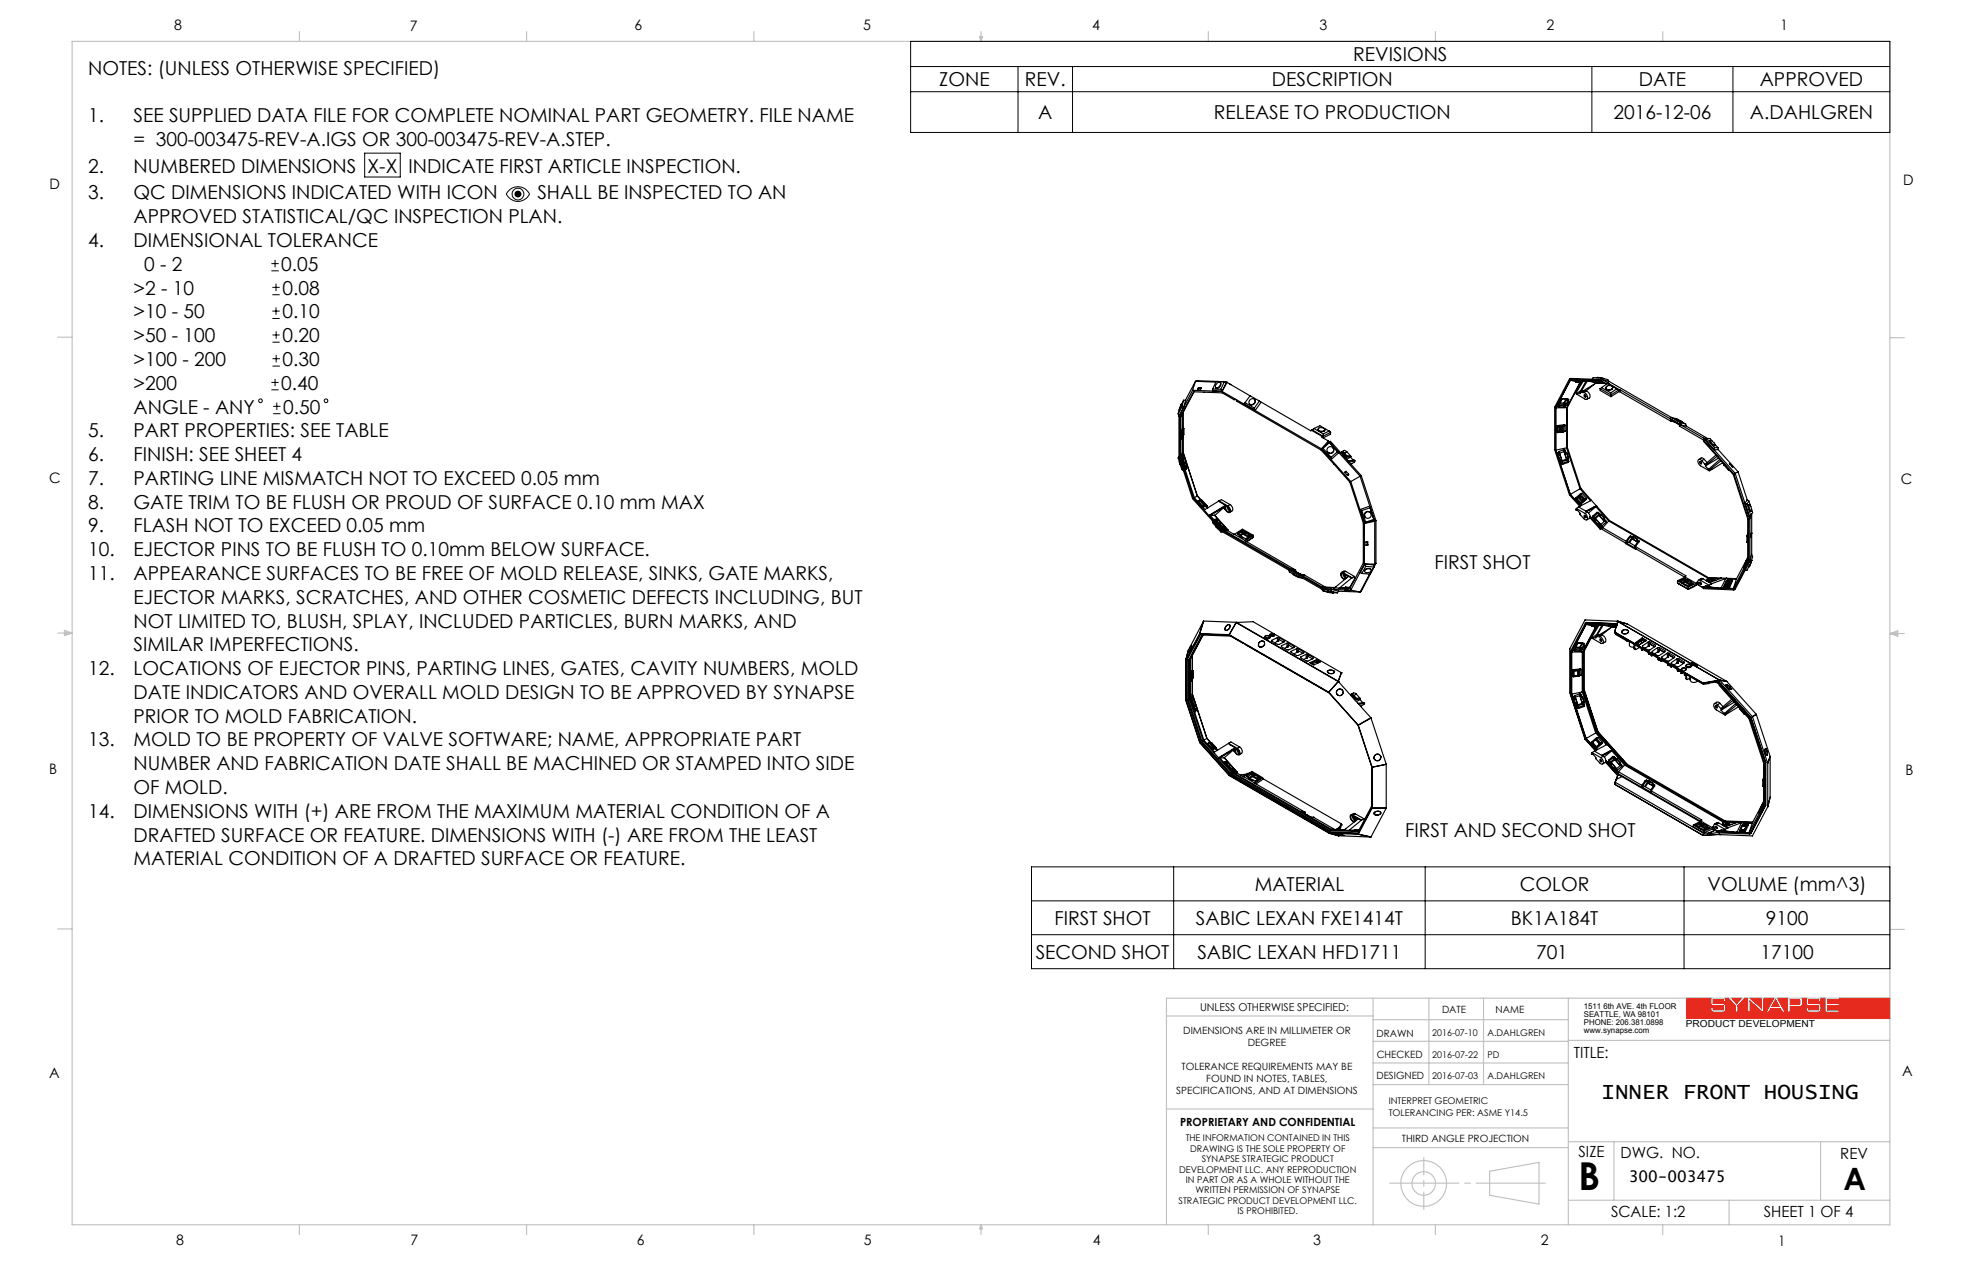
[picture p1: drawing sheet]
<svg xmlns="http://www.w3.org/2000/svg" width="432mm" height="279mm" viewBox="0 0 432 279" stroke-linecap="round" stroke-linejoin="round" font-family="sans-serif">
<defs><g id="words">
<text font-size="8.5" x="347.4" y="261.8">B</text>
<text font-size="6.8" x="405.7" y="261.8">A</text>
<text font-size="4.9" x="352.5" y="241.8">INNER FRONT HOUSING</text>
<g font-size="4.2">
<text x="19.4" y="16.4">NOTES: (UNLESS OTHERWISE SPECIFIED)</text>
<text x="297.8" y="13.5">REVISIONS</text>
<text x="206.7" y="19">ZONE</text>
<text x="225.6" y="19">REV.</text>
<text x="279.9" y="19">DESCRIPTION</text>
<text x="360.7" y="19">DATE</text>
<text x="387.3" y="19">APPROVED</text>
<text x="19.4" y="26.9">1.</text>
<text x="29.4" y="26.9">SEE SUPPLIED DATA FILE FOR COMPLETE NOMINAL PART GEOMETRY. FILE NAME</text>
<text x="228.5" y="26.2">A</text>
<text x="267.2" y="26.2">RELEASE TO PRODUCTION</text>
<text x="355.1" y="26.2">2016-12-06</text>
<text x="385.1" y="26.2">A.DAHLGREN</text>
<text x="29.4" y="32.1">= 300-003475-REV-A.IGS OR 300-003475-REV-A.STEP.</text>
<text x="19.4" y="38">2.</text>
<text x="29.4" y="38">NUMBERED DIMENSIONS</text>
<text x="80.9" y="38">X-X</text>
<text x="89.9" y="38">INDICATE FIRST ARTICLE INSPECTION.</text>
<text x="19.4" y="43.9">3.</text>
<text x="29.4" y="43.9">QC DIMENSIONS INDICATED WITH ICON</text>
<text x="118.3" y="43.9">SHALL BE INSPECTED TO AN</text>
<text x="29.4" y="49.1">APPROVED STATISTICAL/QC INSPECTION PLAN.</text>
<text x="19.4" y="54.3">4.</text>
<text x="29.4" y="54.3">DIMENSIONAL TOLERANCE</text>
<text x="31.7" y="59.6">0 - 2</text>
<text x="61.9" y="59.6">0.05</text>
<text x="29.4" y="64.8">&gt;2 - 10</text>
<text x="62.1" y="64.8">0.08</text>
<text x="29.4" y="70">&gt;10 - 50</text>
<text x="62.2" y="70">0.10</text>
<text x="29.4" y="75.3">&gt;50 - 100</text>
<text x="62.2" y="75.3">0.20</text>
<text x="29.4" y="80.5">&gt;100 - 200</text>
<text x="62.2" y="80.5">0.30</text>
<text x="29.4" y="85.7">&gt;200</text>
<text x="61.9" y="85.7">0.40</text>
<text x="29.4" y="91">ANGLE - ANY</text>
<text x="62.3" y="91">0.50</text>
<text x="19.4" y="96.2">5.</text>
<text x="19.4" y="101.4">6.</text>
<text x="29.4" y="96.2">PART PROPERTIES: SEE TABLE</text>
<text x="29.4" y="101.4">FINISH: SEE SHEET 4</text>
<text x="19.4" y="106.7">7.</text>
<text x="29.4" y="106.7">PARTING LINE MISMATCH NOT TO EXCEED 0.05 mm</text>
<text x="19.4" y="111.9">8.</text>
<text x="29.4" y="111.9">GATE TRIM TO BE FLUSH OR PROUD OF SURFACE 0.10 mm MAX</text>
<text x="19.4" y="117.1">9.</text>
<text x="29.4" y="117.1">FLASH NOT TO EXCEED 0.05 mm</text>
<text x="19.4" y="122.4">10.</text>
<text x="29.4" y="122.4">EJECTOR PINS TO BE FLUSH TO 0.10mm BELOW SURFACE.</text>
<text x="315.7" y="125.2">FIRST SHOT</text>
<text x="19.4" y="127.6">11.</text>
<text x="29.4" y="127.6">APPEARANCE SURFACES TO BE FREE OF MOLD RELEASE, SINKS, GATE MARKS,</text>
<text x="29.4" y="132.8">EJECTOR MARKS, SCRATCHES, AND OTHER COSMETIC DEFECTS INCLUDING, BUT</text>
<text x="29.4" y="138.1">NOT LIMITED TO, BLUSH, SPLAY, INCLUDED PARTICLES, BURN MARKS, AND</text>
<text x="29.4" y="143.3">SIMILAR IMPERFECTIONS.</text>
<text x="19.4" y="148.5">12.</text>
<text x="29.4" y="148.5">LOCATIONS OF EJECTOR PINS, PARTING LINES, GATES, CAVITY NUMBERS, MOLD</text>
<text x="29.4" y="153.8">DATE INDICATORS AND OVERALL MOLD DESIGN TO BE APPROVED BY SYNAPSE</text>
<text x="29.4" y="159">PRIOR TO MOLD FABRICATION.</text>
<text x="19.4" y="164.2">13.</text>
<text x="29.4" y="164.2">MOLD TO BE PROPERTY OF VALVE SOFTWARE; NAME, APPROPRIATE PART</text>
<text x="29.4" y="169.5">NUMBER AND FABRICATION DATE SHALL BE MACHINED OR STAMPED INTO SIDE</text>
<text x="19.4" y="179.9">14.</text>
<text x="29.4" y="174.7">OF MOLD.</text>
<text x="29.4" y="179.9">DIMENSIONS WITH (+) ARE FROM THE MAXIMUM MATERIAL CONDITION OF A</text>
<text x="29.4" y="185.2">DRAFTED SURFACE OR FEATURE. DIMENSIONS WITH (-) ARE FROM THE LEAST</text>
<text x="309.3" y="184.2">FIRST AND SECOND SHOT</text>
<text x="29.4" y="190.4">MATERIAL CONDITION OF A DRAFTED SURFACE OR FEATURE.</text>
<text x="276.1" y="196">MATERIAL</text>
<text x="334.5" y="196">COLOR</text>
<text x="375.8" y="196">VOLUME (mm^3)</text>
<text x="232.1" y="203.5">FIRST SHOT</text>
<text x="263.2" y="203.5">SABIC LEXAN FXE1414T</text>
<text x="332.5" y="203.5">BK1A184T</text>
<text x="388.6" y="203.5">9100</text>
<text x="227.9" y="211">SECOND SHOT</text>
<text x="263.5" y="211">SABIC LEXAN HFD1711</text>
<text x="338" y="211">701</text>
<text x="387.4" y="211">17100</text>
</g>
<text font-size="3.5" x="358.5" y="259.9">300-003475</text>
<g font-size="3.4">
<text x="346.3" y="232.8">TITLE:</text>
<text x="347.4" y="254.6">SIZE</text>
<text x="356.6" y="254.8">DWG. NO.</text>
<text x="405" y="254.9">REV</text>
<text x="354.6" y="267.8">SCALE: 1:2</text>
<text x="388.2" y="267.8">SHEET 1 OF 4</text>
</g>
<g font-size="3.2">
<text x="38.3" y="6.7">8</text>
<text x="90.2" y="6.7">7</text>
<text x="139.7" y="6.5">6</text>
<text x="190" y="6.5">5</text>
<text x="240.4" y="6.5">4</text>
<text x="290.4" y="6.7">3</text>
<text x="340.4" y="6.5">2</text>
<text x="391.9" y="6.7">1</text>
<text x="10.9" y="41.6">D</text>
<text x="418.9" y="40.7">D</text>
<text x="10.9" y="106.3">C</text>
<text x="418.4" y="106.4">C</text>
<text x="10.8" y="170.2">B</text>
<text x="419.4" y="170.6">B</text>
<text x="10.8" y="237.2">A</text>
<text x="418.6" y="236.8">A</text>
<text x="38.8" y="273.8">8</text>
<text x="90.4" y="273.8">7</text>
<text x="140.2" y="273.8">6</text>
<text x="190.1" y="273.9">5</text>
<text x="240.5" y="273.8">4</text>
<text x="289" y="273.9">3</text>
<text x="339.1" y="273.8">2</text>
<text x="391.4" y="274.1">1</text>
</g>
<text font-size="2.5" x="259.7" y="247.8">PROPRIETARY AND CONFIDENTIAL</text>
<text font-size="2.4" x="264.1" y="222.4">UNLESS OTHERWISE SPECIFIED:</text>
<g font-size="2.2">
<text x="260.4" y="227.5">DIMENSIONS ARE IN MILLIMETER OR</text>
<text x="317.4" y="223">DATE</text>
<text x="329.1" y="222.9">NAME</text>
<text x="274.6" y="230.1">DEGREE</text>
<text x="303" y="228.1">DRAWN</text>
<text x="303" y="232.8">CHECKED</text>
<text x="260" y="235.4">TOLERANCE REQUIREMENTS MAY BE</text>
<text x="265.5" y="238.1">FOUND IN NOTES, TABLES,</text>
<text x="302.9" y="237.4">DESIGNED</text>
<text x="258.8" y="240.7">SPECIFICATIONS, AND AT DIMENSIONS</text>
<text x="308.5" y="251.3">THIRD ANGLE PROJECTION</text>
</g>
<text font-size="2.1" x="371" y="226">PRODUCT DEVELOPMENT</text>
<g font-size="2">
<text x="315.2" y="228">2016-07-10</text>
<text x="327.3" y="228">A.DAHLGREN</text>
<text x="315.2" y="232.7">2016-07-22</text>
<text x="327.3" y="232.7">PD</text>
<text x="315.2" y="237.3">2016-07-03</text>
<text x="327.3" y="237.3">A.DAHLGREN</text>
<text x="305.6" y="242.9">INTERPRET GEOMETRIC</text>
<text x="305.6" y="245.4">TOLERANCING PER: ASME Y14.5</text>
<text x="260.9" y="251.1">THE INFORMATION CONTAINED IN THIS</text>
<text x="259.5" y="258">DEVELOPMENT LLC. ANY REPRODUCTION</text>
<text x="261.9" y="253.4">DRAWING IS THE SOLE PROPERTY OF</text>
<text x="264.5" y="255.7">SYNAPSE STRATEGIC PRODUCT</text>
<text x="261" y="260.3">IN PART OR AS A WHOLE WITHOUT THE</text>
<text x="263.1" y="262.5">WRITTEN PERMISSION OF SYNAPSE</text>
<text x="259.4" y="264.8">STRATEGIC PRODUCT DEVELOPMENT LLC.</text>
<text x="272.4" y="267.1">IS PROHIBITED.</text>
</g>
<g font-size="1.8">
<text x="348.6" y="222">1511 6th AVE. 4th FLOOR</text>
<text x="348.6" y="223.7">SEATTLE, WA 98101</text>
<text x="348.6" y="225.5">PHONE: 206.381.0898</text>
<text x="348.6" y="227.2">www.synapse.com</text>
</g>
</g></defs>
<path d="M381.1 219.6h2.2l-1.1 1.3zM385.1 219.6h2.6v2.3zM390.8 219.9l.8 1.5h-1.7zM394 219.9h2l.1 .9-.3 .2h-1.8zM381.9 222.7v-1.4l-1.5-1.7h-.8l.2 .8h-.5v-.5h-2.3v.9h2.5a1.47 1.47 0 0 1 0 1.8 4.5 4.5 0 0 1-2.8-.1l-.2-.8h.5v.5h2.3v-.9l-2.5-.1-.2-.2-.1-.5 .2-.9h-5.5v4.5h44.7v-4.5h-11.1v.3h-2.6v.9h2.6v.4h-2.6v1h2.6v.5h-3.1M381.9 222.7h.1M381.9 222.7h.6v-1.4l1.5-1.7h.6v3.1M384.6 222.7h.6l-.1-2.5 2.8 2.5h.3v-3.1h2.2l-1.7 3.1h.6l.4-.8h2.1l.5 .8h.6l-1.7-3.1h2.2v3.1h.6v-1.3h2l.5-.1 .2-.5-.2-1.2h1.2l-.2 .9 .1 .5 .2 .2 2.5 .1v.9h-2.3v-.5h-.5l.2 .8a4.5 4.5 0 0 0 2.8 .1 1.47 1.47 0 0 0 0-1.8h-2.5v-.9h2.3v.5h.5l-.2-.8h1.1v3.1M384.6 222.7h.1M401.7 222.7h.1" fill="none" stroke="#e62b1e" stroke-width=".22"/>
<g fill="none" stroke="#c0c0c0" stroke-width=".25">
<path d="M15.9 9.1h400v260.4h-400zM65.9 6.9v2.2M115.9 6.9v2.2M165.9 6.9v2.2M215.6 8h.6l-.3 1.1zM215.7 8l.2 1.1M215.9 6.9v2.2M216 8l-.1 1.1M265.9 6.9v2.2M315.9 6.9v2.2M365.9 6.9v2.2M12.7 74.2h3.2"/>
<path d="M415.9 74.3h3.2M12.7 139.3h3.2M14.2 139.1l1.7 .2M14.2 138.7l1.7 .6-1.7 .5zM15.9 139.3l-1.7 .3M415.9 139.4h3.2M415.9 139.4l1.8-.6v1.2zM415.9 139.4l1.8 .3M417.7 139.2l-1.8 .2M12.7 204.4h3.2M302.2 219.6v49.9M314.5 219.6v19"/>
<path d="M326.5 219.6v19M345.2 219.6v49.9M415.9 204.5h3.2M415.9 219.6h-159.2v49.9M256.7 223.5h45.5M302.2 233.9h43M302.2 229.1h43M302.2 224.3h43M302.2 238.6h43M345.2 228.9h70.7M256.7 244h45.5M302.2 248.1h43"/>
<path d="M302.2 252.5h43M327.8 257.7l10.9-2v9.2l-10.9-1.9zM345.2 251.2h70.7M355.2 251.2v12.9M400.7 251.2v12.9M65.9 269.5v2.1M115.9 269.5v2.1M165.9 269.5v2.1M215.9 269.5v2.1M215.9 269.5l.3 .8h-.6zM265.9 269.5v2.1M315.9 269.5v2.1"/>
<path d="M345.2 264.1h70.7M365.9 269.5v2.1M380.5 264.1v5.4"/>
<circle cx="313.3" cy="260.4" r="2.6"/>
<circle cx="313.3" cy="260.4" r="5"/>
</g>
<path d="M305.3 260.3h35.4" fill="none" stroke="#c0c0c0" stroke-width=".25" stroke-dasharray="15.2 1.3 1.3 1.3" stroke-dashoffset="-.5"/>
<path d="M313.3 266.1v-11.5" fill="none" stroke="#c0c0c0" stroke-width=".25" stroke-dasharray="15.2 1.3 1.3 1.3" stroke-dashoffset="11.4"/>
<path d="M371.2 219.6v4.5h44.7v-4.5h-11.1v.3h-2.6v.9h2.6v.4h-2.6v1h2.6v.5h-3.1v-3.1h-1.1l.2 .3v.5h-.5v-.5h-2.3v.9h2.3l.4 .2 .1 1.3-.5 .4h-2.3l-.3-.2-.2-.8h.5v.5h2.3v-.9l-2.6-.1-.2-.5v-.7l.2-.4h-1.2l.2 .3v1l-.3 .5h-2.4v1.3h-.6v-3.1h-2.2l1.7 3.1h-.6l-.5-.8h-2.1l-.4 .8h-.6l1.7-3.1h-2.2v3.1h-.3l-2.8-2.5 .1 2.5h-.6v-3.1h-.6l-1.5 1.7v1.4h-.6v-1.4l-1.5-1.7h-.8l.2 .8h-.5v-.5h-2.3v.9h2.3l.4 .2 .1 1.2-.5 .5h-2.3l-.4-.3-.1-.7h.5v.5h2.3v-.9l-2.6-.1-.2-.4v-.9l.2-.3zM381.1 219.6l1.1 1.3 1.1-1.3zM385.1 219.6l2.6 2.3v-2.3zM390.8 219.9l-.9 1.5h1.7zM394 219.9v1.1l2.1-.1v-.8l-.1-.2z" fill-rule="evenodd" fill="#e62b1e"/>
<g fill="none" stroke="#000" stroke-width=".22">
<path d="M200.4 9.1h215.5v20h-215.5zM200.4 14.6h215.5M224 14.6v14.5M236 14.6v14.5M350.3 14.6v14.5M381.4 14.6v14.5M80.3 33.7h7.8v5.2h-7.8zM200.4 20.2h215.5M59.7 59.6h1.6M59.7 58h1.6M60.5 57.2v1.6M111.8 42.1a2.82 2.82 0 0 1 4.7 .6 2.8 2.8 0 0 1-2.5 1.6 2.8 2.8 0 0 1-2.6-1.6z"/>
<path d="M59.9 64.8h1.7M59.9 63.2h1.7M59.9 70.1h1.7M59.9 68.4h1.7M60 75.3h1.6M60 73.7h1.6M60 78.9h1.6M60.7 62.4v1.6M60.7 67.6v1.7M60.8 72.9v1.6M60.8 78.1v1.6M59.7 85.8h1.6"/>
<path d="M59.7 84.1h1.6M60 80.5h1.6M60.1 91h1.6M60.1 89.4h1.6M60.5 83.4v1.5M60.9 88.6v1.6M227 190.7h188.9v22.4h-188.9zM227 198.2h188.9M258.3 190.7v22.4M313.7 190.7v22.4M370.6 190.7v22.4M227 205.6h188.9"/>
<circle cx="114" cy="42.7" r="1.29"/>
<circle cx="57.3" cy="88.2" r=".41"/>
<circle cx="71.7" cy="88.2" r=".39"/>
</g>
<path d="M113.4 42.2l-.2 .5h1.6l-.1-.2a.79 .79 0 0 0-1.3-.3zM113.2 42.7a.76 .76 0 0 0 .8 .7 .76 .76 0 0 0 .8-.7z" fill="#000"/>
<g fill="none" stroke="#000" stroke-width=".25">
<path d="M259.3 91.1l.2 .4v9M259.6 90h.2M259.6 90.2h-.1l-.2 .9M259.7 91.8v8.8M259.8 90l-.2 .2M259.9 91.7l-.2 .1M259.9 91.7v8.8M260 95.3v1.3M260 95.1v.2M260 88.8h.2l-.1 .3-.3 .9M260 88.8l-.5 1.4zM260.1 89.5l-.8 1.6"/>
<path d="M260.2 94.2l-.2 .9M260.2 95.1l-.2 .2M260.2 95.1v1.2M260.2 96.3l-.2 .3M260.2 94.2l.3 .1M260.3 94.2h-.1M260.3 96.4l-.3 .2M260.3 94.2h.2M260.3 94.9l-.1 .2M260.3 96.3h-.1M260.3 90.9v3.3M260.3 96.3v3.1"/>
<path d="M260.3 99.4l-.4 1.1M260.3 94.9l-.3 .2M260.3 99.4l3.2 9.7M260.4 96.2l-.1 3.2M260.4 90.8v3.4M260.5 94.5l-.2 1.6 .2-.5M260.5 94.5h.1M260.5 95.6l-.2 .1M260.5 94.3v1.3l-.2 .7M260.5 95.5v.1M260.5 88.1l.4-.1-.4 1.6-.4-.1M260.5 88.1l-.4 1.4"/>
<path d="M260.5 88.1l-.4 .7M260.5 94.3l-.2 .6M260.5 94.5v1M260.5 95.5l-.2 .1M262.5 85.9l-3 5.7M262.5 85.9l6.5 .2M262.8 86.2l-2.9 5.5M263.1 83.9l-.6 2M263.1 83.9l4.5 .2M263.1 83.9l.3-.2 6.6 .3M263.1 83.9l-2.2 4.1M263.6 85.5v.1"/>
<path d="M263.6 85.6h.6M263.7 85.3l-.1 .2M263.8 85.3h.6l-.2 .3M263.8 85.3h-.1M264.1 85.3l-.5 .2M264.2 85.3l-.6 .3M264.2 85.6h.1M266.9 85.6l-.1 .4 2.2 .1M266.9 85.6l1.8 .1M267.6 85.3l.2 .1M267.7 85.4h.1M267.9 84.3l.5-.2a.84 .84 0 0 1 0 .9 .84 .84 0 0 1-.8 .3 .69 .69 0 0 1 .3-1z"/>
<path d="M268.5 84.1a.86 .86 0 0 1-.7 1.3M268.7 85.7l.3 .4M269 86.1l21.8 12.6M269.5 84l.4 .2-.9 1.9M269.5 84l-.8 1.7M269.5 84l-1.8-.1-.8 1.7M270 84l-.3 .1h.4M270 84v.1M270.1 84.1l-1.1 2M270.1 84.1l5 3M270.5 84.4l.4 .2M271.6 87.9a.43 .43 0 0 1 .6 .4l18.6 10.7 6.3 7.1 2.9 9v8.8l-2.9 5.6-2.4-.1"/>
<path d="M271.6 87.9l-2.6-1.5-6.3-.2-3 5.6M271.8 87.8l-.2 .1M274 88.6l-.2 .3 2.5 1.4M274 88.6l2 1.2M275.1 88a.64 .64 0 0 1 1.1-.1 .64 .64 0 0 1-.5 1 .57 .57 0 0 1-.8-.1 .57 .57 0 0 1 .2-.8zM276 87.8a.75 .75 0 0 1 0 1.1 .75 .75 0 0 1-1-.1M276 89.8l.3 .5M277.2 88.2l.3 .3-1.2 1.8M277.2 88.2l-1.2 1.6M277.2 88.2l-2.1-1.1-1.1 1.5M277.2 88.3l11.3 6.5 .1-.1M288.6 94.7l2.4 1.4"/>
<path d="M288.8 94.6h.1M288.8 94.6l2.4 1.4M288.8 94.6l-.2 .1M289.2 94.3l-.4 .3M289.2 94.3l2 1.2M289.2 94.3l1.3-.6 2 1.1M290.1 94.4a.87 .87 0 0 0 1.3 .5M290.1 94.3a.79 .79 0 0 1 .8-.3 .79 .79 0 0 1 .6 .7 1.01 1.01 0 0 1-1.4-.3zM290.8 98.7l6.5 7.2M290.9 98.7l2.1 2.4M291 96.1l-.1 .1 1.4 .8M291.2 98.6l1.7 2"/>
<path d="M291.2 98.6l-.3 .1M291.2 96l-.2 .1M291.2 95.5v.5M291.3 94.8l.1 .1M291.5 94.3l.1 .3-.2 .3M292.2 99.4l.1 .2M292.2 99.4h.1M292.3 99.6h.1M292.3 97l-1.5 1.7M292.3 97l.3 .2M292.5 97.3l2.1 2.3M292.5 97.3l-1.6 1.4"/>
<path d="M292.5 97.3l.1 .1M292.5 94.8l-1.3 .7M292.5 94.8l.3 .3M292.6 97.2l6.7 7.6 3.2 9.9M292.6 97.2l.2-.1 6.8 7.5M292.6 97.4l1.8 2M292.6 97.4l-1.4 1.2M292.8 95.1v.4l-1.6 .8M292.8 95.1l-1.6 .9M293.3 98.4a.75 .75 0 0 0-1.1 .1 .75 .75 0 0 0 .1 1.1M293.3 98.5a.75 .75 0 0 1 .1 1 .75 .75 0 0 1-1.1 .1 .75 .75 0 0 0 1-.1 .75 .75 0 0 0 0-1zM294.4 99.4l-1.5 1.2"/>
<path d="M294.4 99.4l.2 .2M294.6 99.6l-1.6 1.5M295.1 99.6l.3-.2 .5 .3M295.2 99.7a.55 .55 0 0 1 .6 0 .55 .55 0 0 1 .3 .5v.2M295.5 99.6l.1 .5 .3 .3M295.8 99.7v.3l.3 .2M295.9 99.7l.6 .6M296.4 99.4l-.5-.3-.7 .3M296.4 99.4l-.5 .3M296.4 99.4l.8 .8M342.4 99l3.2 9.8M342.4 99h.1"/>
<path d="M342.4 89.7v9.3M342.4 89.7h2.4M342.4 89.7h.1M342.7 95v.1zM342.7 93.7v.2l.1-.1M342.7 93.7v1.4M342.8 93.6l-.1 .1M342.8 93.6v.2M342.9 99.6l.2 .6M342.9 95h.1M342.9 93.9v1.1M343 93.9l.9-.1v1.1"/>
<path d="M343 93.9h-.1M343 89.1v.3M343 89.4v.1l1.2 .1M343 89.2l1.2 .1M343 99.3v.2M343 99.5l-.1 .1M343.1 88.7v.2M343.1 88.9l-.2 .5h.1M343.2 94.8h.1M343.2 93.9v.9M343.2 94.8l-.3 .2M343.2 99.7l1-.4 .6 1.9"/>
<path d="M343.2 99.7l.6 1.9M343.2 99.7l.6 1.7M343.3 94.8l-.3 .2M343.4 88.6l.8 .1M343.4 94.6l.1 .1M343.4 93.9v.7M343.5 93.9h.3v.7M343.5 93.9h-.1M343.7 94.6l-.2 .1M343.7 94.9l-.7 .1M343.8 94.6h-.1M343.8 87.8l-.6 1.1 1 .1"/>
<path d="M343.8 94.4l-.4 .2M343.8 94.5l-.3 .2M343.9 94.9h-.2M343.9 94.8h-.6M343.9 93.7h.2M343.9 87.7l.9 .1-.6 1.2M343.9 93.7l-1.1 .1M344.1 95l-1.4 .1M344.1 93.7v1.3M344.2 88.7v.3M344.2 89.3v.3M344.2 89.2v.1"/>
<path d="M344.2 89.2h.2M344.2 89.2v.3M344.2 99v.1l.3-.1M344.2 99l-1.2 .3v.2M344.2 99h.1M344.2 99.3l.6 1.7M344.2 93.5l.3 .1M344.2 89.5v.1M344.2 89.5h.3M344.2 93.5l-1.4 .1M344.2 93.5l-.3 .2M344.4 89.2l.1 .3"/>
<path d="M344.4 99l.3 .7M344.5 94.8l-.4 .2M344.5 93.6v1.2M344.5 93.6l-.4 .1M344.5 99l.2 .7M344.6 88.8h.2M344.6 88.8l-.2 .4M344.6 88.8l.1 .2M344.7 89l-.2 .5M344.7 89l.1 .1M344.7 87.8l-.5 .9M344.8 88.8v.3"/>
<path d="M344.8 89.7v8.8M344.8 98.5l-2.4 .5M344.8 98.5l2.9 9M344.8 99.7l.4 1.1M344.8 99.7h-.1M344.8 99.7l.3 .9M344.9 89.6l-.1 .1M344.9 98.4l-.1 .1M344.9 89.6v8.8M344.9 98.4l3 9M345 88.3l-.2 .5M345.1 88.3l.1 .1-.4 .7"/>
<path d="M345.1 87.8v.1M345.1 87.9v-.1h-1.4l-.2 .4h-.2l-.3 .7h.1M345.1 87.9h.2l-.2 .4M345.1 87.9l-.2 .2 .2 .2M345.4 83.4l-3.2 6.2v9.4l3.2 9.9 2.3 2.5M345.4 83.4l6.8 .3M345.4 83.4l.3-.1 6.7 .2M345.7 83.7l1.1 .2M346.8 84h.1M346.8 86.3l.1 .4 1.9 1.1a.34 .34 0 0 0 .6-.2l-.3-.9-.5-.3M346.8 83.7h.1M346.8 84l1.1 .3"/>
<path d="M346.8 83.7l-.1 .3M346.8 86.3h.1M346.8 84h.9M346.8 83.7l1 .1M346.8 83.7v.3M346.9 86.3l.1 .3M347.1 84l1 .1h-.2M347.1 84h.1M347.1 84l.5 .2M347.6 84.2h.1M347.7 86.3l.1 .3h-.8M347.7 86.3l.1 .1"/>
<path d="M347.7 84.2l-2.9 5.5M347.7 84l.2 .1M347.7 84.2h.3M347.8 84.2l-2.9 5.4M347.8 83.8h.2M347.8 83.8l-.1 .2M347.8 86.4h.8M347.9 84.1l-.3 .1M347.9 85.9l-.9 .7M347.9 84.1l-.2 .1M348 83.8l.2 .1M348 83.8l-.1 .3"/>
<path d="M348.2 83.8l-2.6-.1-3.2 6M348.4 86l-.6 .4M348.4 86h.7M348.5 83.7l.6 .1M348.5 83.7h-.2l-1.5 2.6M348.5 83.7l-1.6 2.6M348.7 86.9a.28 .28 0 0 1 .3 .1 .28 .28 0 0 1-.2 .4l-.1-.2zM348.7 83.8l.4 .1M348.8 86.9l.2 .4M349.1 86a1.02 1.02 0 0 1 .7 1.6l-.6 .2M349.1 83.8h.3M349.1 86l-.5 .4"/>
<path d="M349.1 83.8l-1.4 2.5M349.4 83.8h.1M349.4 83.8l-1.6 2.6M349.4 83.8l2.8 .1M349.5 83.8l1.7 .4 2.1 .1M350.6 83.9l.9 .3M350.6 83.9h-.1h.4M350.6 83.9h.1M350.8 83.9h.1M351 83.9h-.1M351 84.5l-2 1.5M351.3 84.3l-2.9 1.7"/>
<path d="M351.5 84.2h.1M351.6 84.2h.1M351.6 83.9l-.1 .3M351.6 83.9l.8 .1M351.7 83.9l-.1 .3M351.7 83l1.3 .3M351.7 83v.1M351.7 83l-.3 .1M351.7 84.2h.5M351.8 84l-.1 .2M352.2 85.5l2.3 1.4M352.2 85.5v.4l2.3 1.4"/>
<path d="M352.2 84.2h.1M352.2 83.7v.2M352.2 83.9l.4 .1M352.3 84l-.1 .2M352.3 84.2l.8 .1-.1-.1M352.4 84l.5 .1M352.4 83.1l.1 .4M352.4 83.1l1.4 .4 .3 .4M352.4 83.1h-1.8l-.2 .3M352.4 83.5l.2 .5M352.4 83.5h.2M352.4 83.5l-.2 .2"/>
<path d="M352.4 84l-.1 .2M352.5 85.3l2 1.1M352.5 85.3l-.3 .2M352.5 85.3l1.3-.9 2 1.1M352.6 84l1 .5M352.6 83.5l1.4 .8h-.1M352.6 83.5l1.6 .4 15.7 9.1M353 84.2h.2M353 84.2h.1M353.4 85.2a.52 .52 0 0 0 .1 .6 .52 .52 0 0 0 .7 .1l.5-.2M353.7 84.9l.5-.1a.51 .51 0 0 1 .5 .1 .51 .51 0 0 1 .2 .5l-.7 .4a.55 .55 0 0 1-.7-.7zM353.9 84.3l2.5 1.4"/>
<path d="M353.9 84.3l-.1 .1M354.5 86.4v.5M354.5 86.9v.4M354.7 85.6v.1M354.9 85.2l-.2 .5M355.8 85.5l-1.3 .9M355.8 85.5l.4 .3M356.2 85.8h.1M356.2 85.8l-1.7 1.1M356.4 85.7h.1M356.4 85.7l-.2 .1M356.5 86.2l11.2 6.5"/>
<path d="M356.5 85.7v.5M356.5 85.7l18.4 10.7M356.5 86.2l-.2-.1-1.8 1.2M367.7 92.7v-.4l1.9 1.1v.3l5.4 3.2M367.7 92.7h.1M367.8 92.6l.6 .2M367.9 92.4l-.1 .3M368.4 92.8l.1 .1M368.4 92.7v.1M368.5 92.9h.1M368.5 92.8v.1M368.6 92.8v.1"/>
<path d="M368.6 92.9l.5 .3M368.8 92.1a1.58 1.58 0 0 0 1.3 .8v-.2l.9 .6M368.8 92.1l.5 .2 .8 .5zM369.1 92.2l-1.3-.4-.3 .3 2.4 1.4M369.1 93.2h.1M369.2 93.1l-.1 .1M369.2 93.2l.4 .2M369.3 93.2h-.1M369.9 93v.5M369.9 93.5l1.3 .3M369.9 93l1.1 .3M371 93.3l.2 .5"/>
<path d="M371.2 93.8l4.7 2.7M374.9 96.4l.4 .4-.3 .1M374.9 96.4l.8 .1M375 96.9l-.1 .2 2.7 3M375 96.9l6.6 7.4M375.6 96.5l-.5 .1 6.8 7.5M375.6 96.5l1.7 2M375.6 96.5h.7l.6 .6M376.3 96.9a1.22 1.22 0 0 1 1.1 1.1 1.67 1.67 0 0 1-1.1-1.1zM376.4 96.9l-.1 .1 .2 .4M376.5 97.4a.92 .92 0 0 0 1 .6v-.1M376.6 97.4h-.1"/>
<path d="M377.3 98.5v.5l.8-.1M377.3 98.5h.8M377.5 97.8l.6 .7M378.1 98.5v.4M378.1 98.9l4.4 4.9M259.3 100.8l.8 2.5 .4 .2M259.5 100.5l3 9.2 6.5 7.2M259.5 100.5l-.2 .3M259.5 100.4l-.2 .4M259.5 101.5l.1 .6M259.6 102.1l.2 .3M259.7 100.6l3 9"/>
<path d="M259.7 102.1h-.1M259.9 100.5l-.2 .1M259.9 100.5l3 9M260.1 100.7l.6 1.8M260.1 100.7l.7 1.8M260.2 100.4l.2 .5 .3-.1M260.4 100.9l.3 .9M260.4 100.2l.3 .6M260.4 100.2v-.2l-.3 .7M260.4 100.2h-.1M260.6 102.4l.2 .1M260.7 100.8l.4 1.1"/>
<path d="M260.7 101.9l.2 .7M260.7 102.5h.1M260.7 101.9h.4M260.7 102.5l.3 .6M260.7 101.8v.1M260.7 101.8l.4 .1M260.8 102.5l-.1 .1M260.8 102.7l.1 .1M260.8 102.7h.4M260.9 102.6l-.1 .1M260.9 102.8l-.1 .1M260.9 103.1h.1"/>
<path d="M260.9 102.8h.4M260.9 102.6h.4M261.1 101.9l.2 .7M261.1 101.9h.1M261.2 102.7l.1 .1M261.3 102.6l-.1 .1M261.3 102.8l-.3 .5v-.2M262.7 109.6l3.5 3.9M262.9 109.5l-.2 .1M262.9 109.5l2.3 2.6M263.5 109.1l-.6 .4M263.5 109.1l.8 .9"/>
<path d="M263.5 109.1h.1M263.5 109.1l.9 .9M263.7 110.3l1 1.1M264 110.1l-.3 .2M264 110.1l.5-.1 1.1 1.3M264 110.1l1 1.1M264.2 110.2l.8 1h.4M264.2 110.2h.1M264.2 110.2h.3M264.5 110.2h.1M264.5 110.2l-.2 .1M264.6 110.2l.8 .9"/>
<path d="M264.6 110.2l-.3 .1M264.7 111.4l.1 .1M264.8 111.5h.7M265 111.2l.1 .1M265 111.2l-.3 .2M265.1 111.3h.5M265.1 111.3l-.3 .2M265.4 111.1v.1M265.5 111.5h.1M265.6 111.3l-.1 .2M265.8 111.7l-.3-.3 .4 .3M266.1 113.4l.1 .1"/>
<path d="M266.2 113.5l2.8 3.2M266.2 113.5h.1M266.3 113.4l-.1 .1M266.3 113.4l2.9 3.2M266.8 114.6l.1 .4 1.8 2M267.3 113.4h-1M267.3 113.4l2.9 3.2M267.5 114.3l.4 .6M267.5 114.3l-.1 .1M267.5 115.7l.2 .3M267.6 114.6h.1M267.7 116l.4 .4"/>
<path d="M267.7 114.6l.1 .1M267.8 116h-.1M267.8 114.7h.1M267.9 114.2l.1 .1M267.9 114.2h-.5l.1 .1M267.9 114.2l-.2 .4M267.9 114.7l.5 .5M267.9 114.9h-.1l1.4 1.4M267.9 114.9l1.3 1.4M267.9 114.9v.1M268 114.3h.1M268 114.3l-.2 .4"/>
<path d="M268 114.3l.5 .6M268 114.3l-.1 .4M268.3 110.2l-3.3 2M268.3 110.2h.1M268.3 110.2l.5-.3 1.9 1.1M268.3 110.2l1.5 1-.2 .3 .1 .4M268.3 110.2l1.9 1.1M268.4 115.2h.1M268.4 115.2l.7 .8M268.5 114.9h.1M268.5 114.9l-.1 .3M268.6 114.9l.7 .9"/>
<path d="M268.6 114.9l-.2 .3M269 116.9l21.8 12.7M269 116.9l-.3 .1M269 116.7l21.8 12.5M269.1 117h-.4M269.1 116.3h.1M269.2 116.6l-.2 .1M269.2 116.6l21.7 12.5M269.2 116.6l1 .1M269.2 111.7h.1M269.2 111.7l-3.1 1.7M269.2 111.7l-3 1.8"/>
<path d="M269.2 116.3l.6 .1-.1-.1M269.3 111.5l-.1 .2M269.3 111.7l-1.9 1.7M269.3 111.5l.3 .4M269.3 115.8l.4 .5M269.3 115.8l-.2 .2 .4 .4M269.6 111.4l.1-.2-3.6 2.2M269.6 111.4l-.3 .1M269.6 111.4h.1M269.7 111.9h-.1M269.7 111.5a.68 .68 0 0 1 .8 .2 .68 .68 0 0 1 .2 .8 .68 .68 0 0 1-.8-.2 .68 .68 0 0 1-.2-.8zM269.7 116.3l-.1 .1"/>
<path d="M270.1 111.4l.1 .5 .5 .5M270.2 116.7l1.5 .8M270.2 111.3a.89 .89 0 0 1 .3 1.5l-.4-.2-.9-.9M270.2 116.6h-.2l.2 .1M270.2 116.6h.1M270.2 116.6v.1M270.4 111.6l.3 .5M270.7 111a.96 .96 0 0 1 .4 1.4l-.4 .3M270.7 111l-.5 .3M271.7 117.5l2.4 1.5M271.7 117.5l1.7-1.1 2.4 1.4M272.5 117.4l-.2 .1 .5 .3"/>
<path d="M272.5 117.4v.2M272.8 117.8l-.1 .1 1.5 .7 1.1-.7h-.1M272.8 117.8l.8 .5M272.8 117.8v.1M273.2 116.7l.1 .1M273.2 116.7l-.9 .6 .2 .1M273.2 117l-.7 .5M273.2 117l.1 .1M273.2 116.7v.3M273.3 116.8v.3M273.5 116.7l.5 .3M273.5 116.7l-.2 .1"/>
<path d="M273.5 117l-.2 .1M273.5 117l.5 .3M273.5 116.7v.3M273.5 117.3l1.4 .7-.8 .5M273.5 117.3l-.7 .5M273.5 117.3v.2M273.5 117.5l-.5 .4M273.5 117.5l1.2 .7M274 117v.3M274.1 116.9v.3M274.1 119l-.2-.1 11.3 6.5M274.1 116.9l.8 .5-.1 .1"/>
<path d="M274.1 116.9l-.1 .1M274.1 117.2l-.1 .1M274.1 117.2l.7 .4M274.8 117.5l.5 .3-.1 .1M274.8 117.5v.3l.4 .2M275.2 117.9v.1M275.8 117.8v.3M275.8 117.8l-1.7 1.2M275.8 118.1l-1.4 1.1M292.9 100.6l.1 .5M296 104l.5 .6M296 103.9v.1"/>
<path d="M296.2 103.7h.1M296.2 100.3h.1M296.2 103.7l-.2 .2M296.2 100.3v.1M296.2 100.2v.1M296.3 103.7l.5 .6-.3 .3M296.3 103.7l-.3 .2M296.3 103.8l-.3 .2M296.7 101.4l1.4-.2 .1 .2M296.8 104.5l-.3 .1M297.2 100.2l.1 .2M297.2 100.2l-1.4 .2"/>
<path d="M297.2 100.6l-.8 .4M297.2 100.6l.7 .6M297.3 105.9l3 9.2M297.3 100.4l-1.2 .3M297.3 100.4l-.1 .2M298.2 101.4l-1.3 .3M298.2 101.4l-.1 .2-.8 .5M299.4 112.1l1 3M299.4 112.1l.3 .2M299.6 104.6l-2.3 1.3M299.6 104.6l3.2 9.9M299.7 112.3l.9 2.6"/>
<path d="M300.3 115.1v9M300.3 113.5l.1 .1M300.3 113.5h.1M300.4 113.6h.1M300.6 114.9l-.2 .2M300.6 119.9l.1 .1M300.6 119.2v.7M300.7 119.2h-.1M300.7 119.2h.3v.7M301 119.9l-.3 .1M301 119.9h.1M301 119.7l-.4 .2"/>
<path d="M301 119.8l-.3 .2M301.4 111.4l1 3M301.4 111.4l-2 .7M301.4 111.4l.1 .3M301.5 111.7l.9 2.6M301.5 111.7l-1.8 .6M301.8 113.1a.74 .74 0 0 0-.9-.6 .74 .74 0 0 0-.6 1M302.4 114.3l-1.8 .6M302.4 114.3v.1M302.4 114.4l-2 .7M302.5 114.7l-2.2 .4M302.5 114.7v9.4"/>
<path d="M302.8 114.5l-.3 .2M302.8 114.5v9.4M343 100.3l.3 .9M343.1 100.2l-.1 .1 .3 1.1M343.3 101.2v.2M343.4 101.1l.2 .7M343.4 101.1l-.1 .1M343.4 101.1l.1 .3M343.5 101.4h-.2M343.5 101.4l.2 .7M343.6 101.8l.1 .3M343.8 101.4v.2"/>
<path d="M343.8 101.8l.1 .2-.2 .1M343.8 101.8l.1 .1M343.8 101.8h-.2M344.8 101l-1 .4M344.8 101v.2M344.8 101.2l-1 .4M344.9 100.6l.3 .7M344.9 100.6l.2 .3M345.1 100.9l.2 .6M345.1 101.6v.1M345.1 100.6h-.2M345.1 100.6l.1 .2"/>
<path d="M345.1 101.7l-1.2 .4v-.2M345.1 101.7v-.2l-1.2 .4M345.2 100.8l-.1 .1M345.2 101.3l-.2 .1 .1 .2M345.2 101.3l.1 .2M345.3 101.5l-.2 .1M345.6 108.8l2.2 2.5M345.6 108.8l2.3 2.5M345.6 108.8h.1M346.8 109.7l1 1.1M346.8 109.7l.9 1.1M346.9 112.3l.1-.2 .8 .8-.1 .2 1.2 1.3a.39 .39 0 0 0 .5-.2 .39 .39 0 0 0 0-.4l-.6-.8"/>
<path d="M346.9 111.9l-.1 .2 .1 .2M346.9 111.9l1.9 1.1M347 109.6l.8 1M347.1 109.6h-.1M347.2 112.3h-.3M347.3 109.5l.9 .9M347.3 109.5l-.3 .1M347.4 109.4l-.1 .1M347.4 109.4l-.3 .2M347.5 111.5l-.6 .4M347.5 111.5h.1M347.5 111.5l1.9 1.1"/>
<path d="M347.6 109l1 .9-.8 .7M347.6 109l-.5 .6M347.6 109.5l.6 .6M347.7 108.8l-.9 .7v.2M347.7 109.4l-.1 .1M347.7 109h-.1M347.7 110.8h.2M347.7 107.5l-2.1 1.3M347.7 107.5l2.4 2.7M347.7 110.8h.1M347.8 109l-.4 .4M347.8 110.8l.2 .1"/>
<path d="M347.8 109.3h.1M347.8 109.2l-.1 .2M347.9 108.7l-.2 .1M347.9 109.3l.5 .7M347.9 110.8l.1 .1M347.9 107.4l-.2 .1M347.9 108.7l1 1.1M347.9 107.4l2.3 2.7M347.9 109.3l-.2 .1M347.9 109.3l-.3 .2M348.1 110.4l-.3 .2M348.2 108.5l-.5 .3"/>
<path d="M348.2 108.5l1 1.1M348.2 108.5l-.3 .2M348.4 110l-.2 .1M348.7 113.4a.26 .26 0 0 1 .3 .1 .26 .26 0 0 1-.2 .4l-.1-.2zM348.8 110.1l-.9 .7M348.8 113.4l.2 .4M348.9 109.8l-.1 .3M349.1 109.9l-1.1 1M349.1 109.9l-.3 .2M349.2 109.6l-.1 .3M349.2 109.6l-.3 .2M349.4 112.6a1.02 1.02 0 0 1 .4 1.5l-.6 .3"/>
<path d="M349.4 112.6l-.6 .4M349.9 113.9l2.3 2.5M350 113.6l2.2 2.6M350.2 110.1l-2.7 1.4M350.2 110.1l1.2 1.3M350.5 113.8l.4 .5M350.5 113.8l.1 .1M350.6 113.7l-.1 .1M350.6 113.9l.5 .6M350.8 114.4l.8 .9M350.8 114.4l.2 .2M350.9 114.3l-.1 .1"/>
<path d="M350.9 114.3l.2 .2M351 113.9l1.3 1.5M351 113.9l.1 .2M351 114.6l.6 .7M351.1 114.5l-.1 .1M351.1 114.1l1.2 1.3M351.2 111.5l-1.6 1.4M351.2 111.5l2.8 3.1M351.3 111.3l.1 .1M351.3 111.3l-2.3 1.2M351.3 111.3l-2.2 1.2 2.3-1.1M351.4 111.4h.1"/>
<path d="M351.4 111.4l-.2 .1M351.4 111.4l2.8 3.1M351.5 112.7h.2M351.5 112.7l-1 .9 .3 .2-.2 .1M351.5 112.7l.2 .3M351.7 112.7l.5 .5M351.7 113l-.1-.1-.9 .8M351.7 112.7l.2 .2M351.8 115.2l-.2 .1M351.8 115.2l.4 .6M351.8 115.2l.4 .5M351.8 113.2l.1 .2"/>
<path d="M351.8 113.2l1.3 1.5-.8 .7M351.8 113.2l-.8 .7M351.9 112.9l.5 .5M351.9 112.9l-.2 .1M351.9 113.4l-.8 .7M351.9 113.4l1.2 1.3M352.2 113.2l.2 .2M352.2 116.2v.2M352.3 116.2h.1M352.3 116.2h-.1M352.3 113.1l.8 1M352.3 113.1l-.1 .1"/>
<path d="M352.3 113.1l.2 .2M352.4 116.3l7.6 4.6M352.4 116.3l-.2 .1M352.5 113.3l-.1 .1M352.5 113.3l.6 .8M352.6 116l-.2 .3M352.6 116l.1 .1M352.6 116l-.3 .2M352.7 116.1l5.3 3M353 114.1l.5 .6M353.1 114.1h-.1M353.3 114.8l.1 .1-.9 .8-.1-.1-.2 .2"/>
<path d="M353.3 114.8l.1 .1M353.5 114.7l-.2 .1M354 114.6l-1.3 1.5M354 114.6l21.8 12.6M354.2 114.5l-.2 .1M354.2 114.5l21.8 12.6M358 119.5l1.8 1.1v-.4M358 119.1v.4M358 119.1h.1M358 119.1l.2 .1-.2 .3M358.6 118h.1M358.6 118l-.7 1 .1 .1"/>
<path d="M358.6 118l.2 .1M358.7 118l.2 .2M358.8 118.1l-.7 1M358.8 118.1l.1 .1M358.8 117.9l.6 .3M358.8 117.9l-.1 .1M358.8 117.9l.2 .2M359 118.1l-.1 .1M359 118.1l.5 .3M359.1 118.4l1.3 .8-.6 .9-1.3-.8zM359.1 118.4l.1 .2M359.2 118.6l-.6 .8"/>
<path d="M359.2 118.6l1.2 .7M359.4 118.2l.1 .2M359.5 118.1l.8 .4-.1 .2M359.5 118.1l-.1 .1M359.5 118.1l.1 .2M359.6 118.3l-.1 .1M359.6 118.3l.6 .3M360.2 118.7l.5 .3-.1 .1M360.2 118.7l.5 .3M360.6 119.1l.1 .1-.9 1M360.6 119.1l.1 .1M374.1 101.5a.32 .32 0 0 1 .3 .2 .32 .32 0 0 1-.1 .4l-.2-.3z"/>
<path d="M374.2 101.5l.3 .5M374.5 101.4l-.4-.3a.49 .49 0 0 0-.4 .3 .49 .49 0 0 0 .1 .5l.5 .6 1.9 1.1M374.5 101.4l.7 .8M375 101l-.5-.3-.7 .4M375 101l-.5 .4M375 101l.7 .8M375.2 102.2l.2 .1M375.3 102.5l.8 .8v-.1M375.4 102.3l-.1 .2M376.1 103.2l.2 .1M376.3 103.3l-.1 .3M377.6 100.1l.3 .3"/>
<path d="M377.6 100.1l-2.4 2.1M377.9 100.4h.1M377.9 100.4l.6 .7M377.9 100.4l-2.5 1.9M378.2 100.8l-2.9 1.7M378.8 101.4l2.7 3 3.1 9.7v9.3l-3.1 6.1-2.8-.1M378.8 101.4l-.3-.3-2.4 2.1M378.8 101.4l-2.5 1.9M379.1 101.8l-2.9 1.8M379.4 102.3l1 1.1M379.4 102.1v.2M379.5 102.2l-.1 .1"/>
<path d="M380.4 103.4l.1 .1M380.5 103.3l-.1 .1M380.5 103.5h.1M380.6 103.4l-.1 .1M380.6 102h.1M380.6 102l.8 .7M380.7 102h.1M380.7 102l-.1 .1M380.8 102l.6 .7M380.8 102l-.1 .1M381.4 102.7h.1M381.4 102.7h-.1"/>
<path d="M381.6 104.3l3.2 9.9M381.9 104.1l-.3 .2M381.9 104.1l3.2 10M382.5 103.8l-.6 .3M382.5 103.8l2 6.2M384.5 119.2l.1 .1M384.5 118v1.2M384.5 118h.1M384.5 119.2h.1M384.5 117.8v.2M384.5 110.9l.8 2.5M384.5 117.8h.1"/>
<path d="M384.5 110l-.5 .7 .5 .2M384.5 110l.4 .2M384.6 117.3l-.1 .5M384.8 114.2v9.4M384.9 110.2l.3 .9M384.9 110.2l-.4 .7M385 112.1l.4 .4M385 111.1a1.15 1.15 0 0 1 .3 1.4 1.55 1.55 0 0 1-.3-1.4zM385.1 111h-.1a.85 .85 0 0 0 0 1.1M385.1 112.1h-.1M385.1 114.1l-.3 .1M385.1 114.1v9.4"/>
<path d="M385.3 113.4l-.3 .3M385.4 118.2h.1M385.4 118v.1M385.4 117.3h.1M385.4 117.3v.2M385.4 113.2l-.3 .9M385.4 118.1v.1M385.4 117.3v1M385.4 118h.1M385.4 118.1h.1M385.5 112l.2 .7-.4 .7M385.5 113.1v8.8l-.4 1.6"/>
<path d="M264 139.4l-3 5.7M264 139.4h.1M264.1 139.4l6.4 .2M264.3 139.5l-3 5.6M264.7 139.7l-2.9 5.4M264.8 139.7l-2.8 5.3M264.9 136.7l-.9 2.7M264.9 136.7l-3.4 6.3-.5 2.1M264.9 136.6v.1M264.9 136.6l-.8 2.8M264.9 136.6l7.2 .3M269.7 138.6v.1"/>
<path d="M270.5 139.6h.1M270.5 137.4a.94 .94 0 0 0-.8 1.2l.1 .1M270.5 137.4a.83 .83 0 0 1-.7 1.3M270.5 137.4a.8 .8 0 0 0-.7 .4 .8 .8 0 0 0 0 .9M270.5 137.4a.86 .86 0 0 1-.7 1.3M270.5 139.6l21.9 12.7M270.9 139.9l-6.4-.2-2.9 5.6M272.1 136.9h.1M272.1 136.9v.1M272.1 137l-1.6 2.6M272.1 137l22.4 12.9M272.1 136.9l-1.6 2.7"/>
<path d="M272.2 136.9l22.3 13M272.2 136.9l3.6-.1 19.4 11.2M278.6 139.9h.5l.3 .2a.47 .47 0 0 1-.5 .3 .47 .47 0 0 1-.5-.3zM279.6 139.5l.4-.1 .5 .2a.57 .57 0 0 1-.5 .5 .57 .57 0 0 1-.6-.4zM279.6 139.9l-.1-.1a.42 .42 0 0 1 .5-.2 .42 .42 0 0 1 .4 .3l-.5-.1v.2M283.6 125.4l.2 .4 2 1.2M284.4 125.2h.1M284.4 125.2h-.1l.7 .1M284.4 125.2h-.1l.5 .3M284.6 126.4h.1M284.6 126.4l1 .5M284.8 125.5h.1"/>
<path d="M284.8 125.5l1.5 .9 .8 .1h-.1M285 125.3l.1 .1M285 125.3l-.1 .3M285.1 125.4h.1M285.1 125.4l-.1 .2M285.2 125.4v.3M285.8 127l1.1 .3M286 126.8l-.2 .2M287 126.5l4.7 2.7M287 126.5h-.1M290.8 129.2l2.8 .1M290.8 129.6l6.5 .2"/>
<path d="M290.8 129.6h.1M290.9 129.6h2.1M290.9 129.6l.3 .4M290.9 129.1l-.1 .1M290.9 129.1l2.8 .2M291.2 130l.8 .2 .3-.1M291.2 130l1.7 .1M292 130.2l1.5 .3zM292.3 130.1l1.2 .3M292.3 130.1v.1M292.9 130.1l1.5 .3M293 129.6l1.6 .5"/>
<path d="M293 129.6l-.1 .5M293.5 130.4h.9M293.6 130.4l-.1 .1M293.6 129.3l1.1 .1M294 129.1l-.4 .2M294.6 130.1l4.7 .1M294.6 130.1l-.2 .3M295.3 126.1a.71 .71 0 0 1 .7 .4 .71 .71 0 0 1-.1 .8 .87 .87 0 0 1-.6-1.2zM295.5 126.1l.1 .5 .5 .5M295.6 126l-.3-.1a.97 .97 0 0 0 .7 1.6M295.6 126l1.9 1.1M295.8 126.3v.3l.3 .2"/>
<path d="M296 129.8l.8 .1M296 129.8l.2 .1M296 129.8h.1M296.1 126.5l1.4 .6M296.1 126.5l.1 .7M296.1 129.2h.1M296.1 129.2l-.2 .1M296.1 129.2h1M296.1 126.4v.1M296.2 125.7l-.4-.1-.6 .3M296.2 125.7l1.9 1.1M296.2 125.7l-.6 .3"/>
<path d="M296.2 129.9h.1M296.2 127.2v.1M296.3 129.9h.5M296.3 129.8l-.1 .1M296.4 129.8l-.1 .1M296.5 127l-.3 .2M296.6 126.7l-.1 .3M296.8 126.8l-3.2 2.5M296.8 129.9h.1M297.1 129.2l.1 .1M297.1 129.2l-.2 .2M297.1 129.4h-2.4"/>
<path d="M297.3 129.8l2 .4M297.5 127.1h.1M297.5 127.1l-2.8 2.3M298.1 126.8l-.6 .3M298.1 126.8l.1 .4-1.2 2M300.3 124.1l-3 5.7M300.3 124.1h2.2M300.3 125.4v.3M300.3 125.4a.9 .9 0 0 1 1.5 0M300.3 125.4v.2M300.4 125.5a.76 .76 0 0 1 .7-.4 .76 .76 0 0 1 .7 .6 .83 .83 0 0 1-1.5-.1zM300.4 124.1l2 .2v.4"/>
<path d="M300.4 124.1l-1 1.9 .3 .2M300.4 124.1l.2 .5M300.6 124.6l1.8 .1M300.6 124.6l-.9 1.6M301.4 126.3l-2.1 3.9M302.4 124.7l-.9 1.6-1.8-.1M302.5 124.1l-.1 .3M302.8 123.9l-.3 .2M302.8 123.9l-3.2 6.2-.3 .1M348.9 137.1l.2-.2 6.8 .3-.3 .2M348.9 137.1l-3.2 6.2v9.4l3.2 9.9 2.3 2.5M348.9 137.1l6.7 .3"/>
<path d="M349 137.4l2.7 .1M349 137.4l-3.1 6M349.1 137.4l-3.2 6v9.3M349.2 137.4l1 .2M350.3 137.7h.1M350.3 137.7h.9M350.3 137.7l.8 .2M350.3 137.4l-.1 .3M350.3 137.4l1 .1M350.3 137.4v.3M351.1 137.9l.3 .1M351.2 137.9l-3 5.5"/>
<path d="M351.2 137.7l.2 .1M351.3 137.5h.1M351.3 137.5l-.1 .2M351.3 138l-2.9 5.3M351.4 137.8l-.9-.1 .9 .2M351.4 139.6l-.9 .7M351.4 137.8h.1M351.4 137.5l.2 .1M351.4 137.5v.3M352 137.5h.6M352 137.5l-.3-.1-1.5 2.6M352 137.5l-1.6 2.5"/>
<path d="M352.1 137.5l.4 .1M352.6 139.8a.99 .99 0 0 1 .6 1.5l-.5 .2M352.6 139.8l-.6 .3M352.6 139.8l-.8-.1-.5 .4M352.8 137.5l2.9 .2M352.8 137.5h-.2l-1.4 2.6M352.8 137.5l-1.5 2.6M353 137.5l1.7 .5h.9M354 137.6l1 .3M354.1 137.6h-.2h.5M354.3 137.6h.1M354.4 137.6h.1"/>
<path d="M354.4 138.1l-1.9 1.6M354.8 138l-2.9 1.7M355 137.9h.1M355 137.9h.2M355 137.6v.3M355.2 137.9h.5M355.2 137.7h.5M355.2 137.7l-.2 .2M355.3 137.7l-.1 .2M355.3 139.1h.1M355.3 139.1l19.5 11.2M355.3 139.1l.2 .2 19.4 11.3"/>
<path d="M355.4 139l19.4 11.2M355.4 139l-.1 .1M355.6 139.5l.1 .1 2.3 1.4M355.6 137.4l.1 .3M355.7 137.7h.1M356 136.7h.1M356 136.7l-7.2-.3-3.3 6.3v9.7l3.3 10.2 2.3 2.5M356 136.7l2.1 .6M356 136.7l-.7 2.4M356.1 136.7l-.7 2.3M356.1 136.7l22.3 12.9M356.1 136.7h.1"/>
<path d="M356.1 136.7l22.4 12.9M356.1 136.7l2 .6M356.9 138.9h.1M357.2 138.7l-.2 .2a.68 .68 0 0 0 .4 .6 .68 .68 0 0 0 .8-.2M357.2 138.7l.4-.2 .6 .1 .2 .4-.2 .3M357.2 138.7l-.3 .3a.79 .79 0 0 0 1.3 .3M358.1 137.3h.1M358.1 137.3l21.9 12.6M358.2 139.3h.1M359.8 120.2l11.3 6.5-.2 .3M360.1 120.8l-.1 .1M360.1 120.8l10.7 6.2"/>
<path d="M369.2 127.8v.4M369.2 127.8l2.3 1.4M369.2 128.2l2.3 1.4M369.2 128.2l2.3 1.5M369.8 127.8h-.1l.5 .3M369.8 127.8v.1M370.2 128.1l-.1 .1 .8 .5M370.2 128.1l.7 .6M370.6 127.6l-.7 .3M370.6 127.6l.1 .1M370.6 127.3l.1 .1M370.6 127.3l-.9 .4 .1 .1"/>
<path d="M370.6 127.3v.3M370.7 127.4v.3M370.8 127.3v.3M370.8 127.3l.6 .3M370.8 127.3l-.1 .1M370.8 127.6l-.1 .1M370.8 127.6l.5 .3M370.8 127.8l1.4 .8-.5 .3M370.8 127.8l-.6 .3M370.8 128.1l1.1 .6M370.8 128.1l-.5 .2M370.8 127.8v.3"/>
<path d="M370.9 127l2.4 1.3M370.9 127l-1.7 .8M370.9 128.7l.8 .1M371.4 127.6l-.1 .3M371.4 127.8l-.1 .1M371.4 127.8l.7 .4M371.5 127.5l.8 .5-.2 .1M371.5 127.5l-.1 .1M371.5 127.5l-.1 .3M371.5 129.6h.1M371.5 129.6v.1M371.5 129.2v.4"/>
<path d="M372.1 128.1l.6 .2-.2 .1M372.1 128.1v.2l.4 .3M372.5 128.4l.1 .1-.9 .3M372.5 128.4v.2M373.2 128.8l-1.7 .8M373.2 128.8l-1.7 .9M373.3 128.3l-1.8 .9M373.5 128.5l-.3 .3M373.5 128.1l.2 .1M373.5 128.1l-.2 .2M373.5 128.1v.4M373.5 128.5l.6 .4"/>
<path d="M374.1 128.1a.25 .25 0 0 1 .3 .1 .25 .25 0 0 1-.1 .4zM374.2 128.1l.3 .4M374.3 127.7l-.4-.1a.94 .94 0 0 0 .6 1.5h.7M374.3 127.7l1.9 1.1M374.4 129.1l.4 .2M374.8 129.2l.1 .3 6.7 .3M374.8 129.2l2.4 .1M374.8 129.2h.1M374.8 127.3l-.4-.1-.6 .4M374.8 127.3l1.9 1.1M374.8 127.3l-.5 .4M374.8 129.2l2 .1"/>
<path d="M374.9 129.1l-.1 .1M375.2 129.1l2.7 .3M375.2 129.1h.2M375.4 129.1l-.1-.3 .8 .1v.3M375.4 129.1l2.5 .3M375.7 127.7h.1M375.7 127.7l-.1 .1M375.7 127.7l.2 .2M375.7 127.7l.3 .2M375.8 127.2l-.3 .5M375.8 127.2l2.8 .1M375.8 127.6h.5"/>
<path d="M375.8 127.6l-.1 .1M375.8 127.6l.3 .2M375.9 127.9v.1M375.9 127.9h.1M376 127.1l4 .1M376 127.1l-.2 .1M376.1 127.8h.5M376.1 127.8l-.1 .1M376.1 129.2l2.7 .2M376.1 129.2h.2M376.2 128.8l.1 .4M376.2 128h.4"/>
<path d="M376.2 128l-.1 .1M376.2 128l.1 .1M376.3 129.2l2.5 .2M376.3 127.6l.3 .2M376.4 127.5h.8l.1 .3M376.4 127.5l-.1 .1M376.4 127.5l.2 .2M376.6 127.7v.1M376.7 128.4l-.5 .4M377.6 127.6v.1M377.6 127.6l-1 .1M377.9 129.4h.1"/>
<path d="M378.5 127.3l.3-.1-2.6 1M378.7 129.4h.1M378.8 129.4l2.7 .1M378.8 129.4h-.1M379.4 129l.2 .2M379.4 129.1h1M379.4 129.1l.2 .1M379.6 129.2h.1M379.6 128.8v.1M379.6 129.2h.9M379.8 127.3l2.3 .1M379.8 127.3l-1 2.1"/>
<path d="M379.9 128.7h.6M379.9 128.7l-.3 .2M379.9 128.1l.9 .1-.4 .7h-.8M379.9 128.6v.1M379.9 128.1l-.3 .7M379.9 128.6l-.3 .2M380 127.2l-3.3 1.2M380 127.2l-.2 .1M380 127.2l2.2 .1M380 127.8l-.6 1.3M380 127.8h1M380 128.1h-.1"/>
<path d="M380.1 128.4v.1M380.1 128.5h.5M380.2 128.1l-.3 .5M380.2 128.3l-.1 .1M380.3 128.2l-.1 .1M380.3 127.6l-.3 .2M380.3 127.6h1M380.4 129.1l.1 .1M380.5 129l-.1 .1M380.5 129l.2 .2M380.5 128.2l-.4 .2M380.6 128.2l-.5 .3"/>
<path d="M380.7 129.2h-.2M380.8 128.2l-.6 .1M381 127.8v.2M381 128l-.5 1M381.3 127.6v.2M381.3 127.8l-.6 1.4M381.3 127.8l-.3 .2M381.3 127.6l-.3 .2M382.1 127.4l-.6 2M383.8 125h.1M383.9 124.7l-.2 .5 .1-.2M383.9 124.7v.1"/>
<path d="M383.9 124.7h.1M384 124.2l-.3 .9M384 124.2h.2M384 124.1v.1M384.1 123.9l-.1 .2M384.1 123.9l.3 .1M384.3 123.5l-.2 .4M384.3 123.5h.3M384.3 123.4v.1M384.3 123.4h.3M384.6 122.7l-2.5 4.7M384.6 123.4l-.3 .7h-.3"/>
<path d="M384.6 122.8l-.3 .6M384.8 123.6l-3.2 6.2M385 124.5h.1M385.1 123.6l.2 .3M385.1 124.5l-.2 .2M385.1 123.5l-.3 .1M385.1 123.5l-3.2 6.1-.3 .2M385.3 123.9l-.8 1.5-.4 .1M385.5 123.3h.1M385.5 123.3l-.4 1.2M385.5 122l.2 .4-.4 1.5M261 154.1l3 9.3 6.5 7.2"/>
<path d="M261 154.1h.1M261 145.1v.1M261 145.2v8.9M261.1 145.2l3-5.7 6.4 .2 22 12.7M261.1 145.2v8.9M261.1 154.1l3 9.2M261.3 145.1v8.9M261.3 154l3 9.2M261.3 145.1l-.2 .1M261.3 154l-.2 .1M261.5 143l-.5 2.1M261.6 145.3v8.8"/>
<path d="M261.6 154.1l2.9 9M261.8 145.1l-.2 .2M261.8 154l-.2 .1M261.8 145.1v8.9M261.8 154l3 8.9M262 145l-.1 .1M262 145v8.8M262 153.8l-.2 .1M262 153.8l2.9 9M262 142.3l.1-.2-.4 1.2M262 142.3l-.4 1.2 .1-.2M262 149.9h.1"/>
<path d="M262 148.6v1.3M262.1 148.4l-.1 .2M262.1 142.2l-.1 .1M262.1 142.1l-.4 1.2M262.1 142.1h.1M262.2 154l.1-.1 .6 1.9M262.3 153.7l.1 .5M262.3 147.6h.3M262.3 147.6l-.2 .8M262.4 149.7l-.4 .2M262.4 148.4l-.4 .2M262.4 148.4v1.3"/>
<path d="M262.4 148.2v.2M262.4 144.3v3.2M262.4 149.6v3.1M262.4 152.7l-.4 1.1M262.4 148.2l-.3 .2M262.4 152.7h.1M262.4 144.2v3.3M262.4 149.5v3.2M262.4 152.7l3.2 9.8M262.5 154.2l.3 1M262.5 153.5l.3 .6M262.5 153.5v-.1a1.24 1.24 0 0 0-.1 1.3l.4 1.1"/>
<path d="M262.5 153.5h-.1M262.6 147.6v1.4l-.2 .7M262.6 147.8v1.1l-.2 .5v-1.1zM262.6 147.8h.1M262.6 147.6l-.2 .6M262.7 155.2l.3 .7M262.7 155.8h.1M262.7 155.8h.2M262.7 155.2l.4 .1M262.8 154.1l.4 1.1M262.8 155.8l.3 .7M262.8 155.2h-.1"/>
<path d="M262.8 154.1l-.4 .1M262.8 155.2h.4M262.9 155.8l-.1 .1M263 156v.1M263 156h.3M263 155.9v.1M263 156.1l-.1 .1M263 156.5h.1M263 156.1h.4M263 155.9l.4 .1M263.1 155.3l.3 .7M263.2 155.2l-.1 .1"/>
<path d="M263.3 156l.1 .1M263.4 156h-.1M263.4 156.1l-.3 .5v-.1M273.4 141.4h.1M274.1 141.8h.1M277.1 141.3a.66 .66 0 0 1 1.1-.1 .66 .66 0 0 1-.4 1.1 .59 .59 0 0 1-.8-.2 .59 .59 0 0 1 .1-.8zM278.3 140.2h.1M278.3 140.2l.2 .2M278.3 140.1a.7 .7 0 0 1 1.2 .2 .7 .7 0 0 1-1.2-.2zM278.6 140.4h.6M279.5 140.2l-.3 .3-.7-.1M281.1 140.3l-1.2 .6v.1l1.2 .7 .4 .1 1.2-.6v-.2l-1.2-.7"/>
<path d="M281.1 140.3h.4M281.1 140.3v.8M281.1 141.1l-.5 .3M281.1 141.1h.2M281.4 140.7l-.1 .4M281.5 140.7l1 .6M281.5 140.3v.4M281.5 140.7l-.2 .4M283.2 141.5l-1.2 .6v.2l1.2 .7h.4l1.2-.6v-.2l-1.2-.7M283.2 141.5h.4M283.2 141.5v.8M283.2 142.3l-.5 .4"/>
<path d="M283.2 142.3h.3M283.5 141.9v.4M283.6 141.5v.4M283.6 141.9l1 .6M283.6 141.9l-.1 .4M285.4 142.7l-1.3 .6v.2l1.3 .7h.3l1.2-.6v-.2l-1.2-.7M285.4 142.7h.3M285.4 142.7v.8M285.4 143.5l-.6 .4M285.4 143.5h.2M285.6 143.1v.4M285.7 142.7v.5"/>
<path d="M285.7 143.2l1 .5M285.7 143.2l-.1-.1v.4M287.5 143.9l-1.3 .6v.2l1.3 .7 .3 .1 1.3-.6v-.2l-1.3-.7M287.5 143.9l.3 .1M287.5 143.9v.9M287.5 144.8l-.6 .3M287.5 144.8h.2M287.8 144.4l-.1 .4M287.8 144v.4M287.8 144.4l1.1 .6M288.3 145.8l1.4-.7 .9 .5-1.5 .7zM289.7 145.3h.1"/>
<path d="M289.7 145.3l-1.2 .6M289.7 145.1v.5M289.7 145.6l-1 .5M289.7 145.3l.7 .4M289.7 145.6l.4 .2M292.1 147.7v.1M292.4 147.5l-.3 .3 .3 .3h1M292.4 147.5l1 .1 .3 .2-.3 .3M292.4 147.5h.1M292.4 152.3h.1M292.4 152.4l6.5 7.2 3 9.1v9l-3 5.7-6.5-.2M292.5 152.3l6.4 7.2"/>
<path d="M293.5 147.6h.1M294.3 152.8h.1M294.4 152.9h.1M294.5 149.9h.1M294.5 149.9l-2.1 2.4M294.6 149.9h.1M294.6 149.9l-2.1 2.4M294.6 149.9l7.1 8M295.2 148h.1M295.2 148l-.7 1.9M295.3 151.7a.75 .75 0 0 1 .1 1.1 .75 .75 0 0 1-1 .1M295.3 151.7a.75 .75 0 0 0-1 .1 .75 .75 0 0 0 .1 1.1"/>
<path d="M295.3 151.7l.2 .3M295.4 151.8h.1M295.6 152.3a.75 .75 0 0 1-.4 .7 .75 .75 0 0 1-.8-.1M297.2 152.9l.3-.2 .5 .3M297.3 153a.64 .64 0 0 1 .9 .7M297.6 152.9l.1 .6M297.9 153.1v.3l.3 .2M298 153l.6 .7M298.3 153.6v.1M298.3 153.6h.1M298.3 153.6l.2 .1M298.5 152.7l-.5-.3-.7 .4"/>
<path d="M298.5 152.7l-.5 .3M298.5 152.7l.8 .9M298.8 154.7l1.3-.1 .2 .1M298.9 159.5v.1M298.9 159.6l3.1 9.2M299.3 153.6l.1 .1M299.3 153.6l-1.3 .1M299.3 153.9l-.8 .4M299.3 153.9l.6 .7M299.4 153.7l-1.2 .3M299.4 153.7l-.1 .2M300.3 154.7l-1.2 .3"/>
<path d="M300.3 154.7l-.8 .7M301.7 157.9v.1M301.7 157.9l-2.8 1.6M301.7 158l-2.8 1.6M301.7 158l3.4 10.1M345.9 143.4v9.3M345.9 143.4h2.3M345.9 152.7l3.1 9.8M346.1 147.4v.2l.2-.1M346.1 148.7l.1 .1M346.1 147.4v1.4M346.1 148.7v.1"/>
<path d="M346.3 147.3l-.2 .1M346.3 147.3v.2M346.4 147.6l.9-.1v1.1l-.9 .1zM346.4 153.2l.2 .8M346.4 154l.4 1.2M346.4 154l.3 .9M346.5 142.8h.1M346.5 142.8v.3M346.5 153v.2M346.5 143.1l1.2 .2M346.5 142.9l1.1 .1M346.5 153.2h-.1"/>
<path d="M346.6 142.6l-.2 .5h.1M346.6 142.4v.2M346.6 154h-.2M346.7 153.4l.6 1.9M346.7 153.4l.5 1.6M346.7 154.9l.1 .3M346.8 142.3l.9 .1M346.9 154.9l.2 .6M346.9 154.9h-.2M346.9 154.9l.1 .2M347 155.1l-.2 .1M347 155.1l.2 .7"/>
<path d="M347.1 155.5l.1 .3M347.2 155l.1 .3M347.3 141.5l-.6 1.1 1 .1M347.3 155.5v.1M347.3 155.5h-.2M347.3 155.5v.2M347.3 155.7l-.1 .1M347.3 155.7l.1 .2M347.3 155.6l.1 .3M347.4 147.4h.2M347.4 141.4l-.6 .5-.4 .7h.2M347.4 141.4l1.1 .2"/>
<path d="M347.4 141.4l.9 .1-.6 1.2M347.4 147.4l-1.1 .1M347.6 147.4v1.3l-1.3 .2-.2-.1M347.6 143l.1 .3M347.7 142.4v.3M347.7 152.6v.2M347.7 142.9l-.1 .1M347.7 142.9h.2M347.7 142.9v.3M347.7 152.6l-1.2 .5v.1M347.7 153l.6 1.9M347.7 153l-1 .4"/>
<path d="M347.7 153l.5 1.7M347.7 147.2h.2M347.7 143.2v.1M347.7 143.2h.2M347.7 147.2l-1.4 .1M347.7 147.2l-.3 .2M347.9 142.9v.3M347.9 152.7l.2 .7M347.9 152.7l-.2 .1M347.9 148.5v.1M347.9 148.5l-.3 .2M347.9 147.2v1.3"/>
<path d="M347.9 147.2l-.3 .2M348.1 142.5h.1M348.1 142.5l-.2 .4M348.1 142.5v.3M348.1 142.8l-.2 .4M348.1 142.8h.2M348.1 153.4h.2l.4 1.1-.2 .1-.1-.3M348.2 141.5l-.5 .9M348.2 142.5l.1 .3M348.2 143.4v8.8M348.2 152.2l-2.3 .5M348.2 152.2l3 9.1"/>
<path d="M348.2 154.7l-1 .3M348.2 154.7l.1 .2M348.3 154.9l-1 .4M348.4 143.3l-.2 .1M348.4 152.2h-.2M348.4 143.3v8.9M348.4 154.3l.3 1M348.4 152.2l3 8.9M348.5 142l-.3 .5M348.5 155.1l.2-.1v.3M348.5 155.1v.1M348.5 155.1v.2"/>
<path d="M348.5 142.1h.2l-.4 .7M348.5 141.5v.1M348.5 155.2l-1.2 .4M348.5 155.2l.1 .2M348.5 141.6v.5M348.5 141.6h.2l-.2 .5M348.5 155.3l.1 .1M348.6 154.3h-.2M348.6 155.4l-1.2 .5M348.7 143.2l-.3 .1M348.7 152l-.3 .2M348.7 143.2v8.8"/>
<path d="M348.7 152l2.9 9M348.7 151.8l3 9.2M348.7 155.3h-.2M350.2 140l.2 .4 2.2 1.2a.9 .9 0 0 0-.6-1.5M350.2 140h.2M350.3 140.2l-1.6 3M350.4 140l.1 .3M351.2 140.1h.1M351.2 140.1v.2h-.7M351.3 140.1h.7M352.1 140.6a.29 .29 0 0 1 .4 .1 .29 .29 0 0 1-.1 .4l-.3-.2zM352.2 140.6l.3 .4"/>
<path d="M358 140.8v.2M358.1 140.9l-.1 .1M358.1 140.9l.2 .1M358.1 140.9h.1M358.3 141h.1M358.4 141h-.1M358.6 141.1l.1 1.1 .3 .1h.6M359.6 141.7v1l.4 .2 .8-.4M359.8 141.9v.9M361.2 141v.6M361.2 142.7l.2 .4M361.4 142.8v.3"/>
<path d="M361.4 140.6h.1M361.4 140.3l-1.4 1.1 .8 .5M361.4 140.3l.9 .6M361.4 140.3v.6M361.4 140.6l-1.2 .8M361.4 140.9l-1 .7M361.4 140.6l.7 .4M361.4 140.9l.4 .2M361.5 142.8l-.1 .3M361.6 142.9h-.1M362.1 141h.1M362.1 141l-1.3 .9"/>
<path d="M362.3 140.9l-1.5 1M362.3 140.9l-.2 .1M362.7 141.3v.9M362.7 142.2l-.7 .4M362.7 142.2h.2M362.8 143.9h.1M362.8 143.6v.3M362.8 143.9l.2 .1M362.9 142.2l.1-.6 1.1 .7M363 143.7v.3M363 144h.2M363.1 141.2l1.2 .7v.3l-1.2 .8h-.4l-1.2-.7v-.2l1.2-.8"/>
<path d="M363.1 141.6h-.2v.6M363.1 141.2l-.4 .1M363.1 141.6l1.1 .7M363.1 141.2v.4M363.2 143.8v.2M363.3 143.9l-.1 .1M363.4 143.9l.1 .4M363.5 144v.3M363.6 144l-.1 .3M363.7 144.1h-.1M364.8 142.5l-1.2 .8v.2l1.2 .8 .4-.1 1.2-.8v-.2l-1.2-.7M364.8 142.5h.4"/>
<path d="M364.8 142.5v.9M364.8 143.4l-.7 .4M364.8 143.4h.3M364.9 144.8v.3zM364.9 145.1l.2 .1M365.1 144.9v.3M365.1 145.2h.2M365.2 142.9l1.1 .6-1.2-.6v.5M365.2 142.5v.4M365.2 142.9h-.1v.5M365.3 145v.2M365.4 145.1l-.1 .1"/>
<path d="M365.5 145.1l.1 .4M365.6 145.2v.3M365.7 145.3l-.1 .2M365.8 145.3h-.1M367 143.7l-1.3 .8v.2l1.3 .8h.3l1.2-.9v-.2l-1.2-.7M367 143.7h.3M367 143.7v.9M367 144.6l-.7 .5M367 144.6h.2M367 146l.1 .3zM367.1 146.3l.1 .1M367.2 144.6v-.5l1.2 .6"/>
<path d="M367.2 146.1v.3M367.2 146.4h.2M367.3 144.1l1.1 .6M367.3 143.7v.4M367.3 144.1l-.1 .5M367.4 146.3v.1M367.6 146.3l-.2 .1M367.6 146.4v.2l.2 .1M367.8 146.4v.3M367.8 146.5v.2M367.9 146.5l-.1 .1M369.1 144.9v1"/>
<path d="M369.1 145.9l-.7 .4M369.1 145.9h.2M369.1 147.2l.1 .4M369.2 147.6h.1M369.2 147.2v.4M369.3 147.6h.2M369.3 147.4v.2M369.4 145.3l1.1 .6-1.1-.6-.1 .6M369.4 144.9l1.3 .7v.2l-1.3 .9h-.3l-1.3-.7v-.2l1.3-.9M369.4 144.9h-.3M369.4 144.9v.4M369.4 145.3l-.1 .6"/>
<path d="M369.5 147.5v.1M369.7 147.6h-.2M369.9 147.7v.4l.2 .1M370.1 147.1a.55 .55 0 0 1 .6-.3 .55 .55 0 0 1 .4 .6 .55 .55 0 0 1-.6 .2 .55 .55 0 0 1-.4-.5zM370.1 147.8v.4M370.4 148l-.3 .2M370.7 148.1l.1 .5M370.8 148.2v.4M370.9 147.5l.1-.1a.4 .4 0 0 0-.5-.4 .4 .4 0 0 0-.3 .6M371 146.5a.66 .66 0 0 0 .6 .4 .66 .66 0 0 0 .7-.4M371 148.5l-.2 .1M371 148.3v1l.4 .2 .4-.3"/>
<path d="M371.1 146.3a.67 .67 0 0 1 1.2 .2 .68 .68 0 0 1-.7 .3 .68 .68 0 0 1-.5-.4zM371.2 148.4v1M371.3 146.3l.5-.1 .3 .2a.47 .47 0 0 1-.4 .4 .47 .47 0 0 1-.5-.4zM371.3 146.7h.7M371.8 149.2l.2 .1v.2M371.8 148.8v.4M372 149.5v.1zM372 148.9v.8a.88 .88 0 0 0 1.5 .1M372.3 146.5h.1M372.3 145.8l.7 .2 .6 .5-.8-.3zM374.8 150.3h.1M374.8 150.2v.1"/>
<path d="M374.8 150.3l.1 .3M376 150.4l-1.1 .2M376.2 150.2l-.2 .2M377.6 155.3a.26 .26 0 0 1 .3 .1 .26 .26 0 0 1-.2 .4zM377.6 150.1l.9 .6M377.7 155.3l.2 .4M377.7 155.3h.1M378 155l-.6-.2a.83 .83 0 0 0 .3 1.4l2 1.1M378 155l.7 .9M378.3 150.1h.1M378.3 150.1l-2.4 .2 .1 .1M378.4 149.6h.1"/>
<path d="M378.4 150.1l.3 .4-.2 .1M378.4 150.1l6.9 7.8M378.4 149.6l-3.6 .6M378.5 149.6v.1M378.5 149.6h.1M378.5 150.6l-.1 .2 2.7 3M378.5 150.6l6.6 7.4M378.5 149.7l-.2 .4M378.5 149.6l7.2 8.1M378.5 149.6l1.5 .3M378.5 149.7l-3.7 .6M378.5 154.7l-.5-.3-.7 .4"/>
<path d="M378.5 154.7l-.5 .3M378.5 154.7l.7 .8M378.7 155.9l.2 .2M378.8 156.2l.7 .9 .1-.2M378.9 156.1l-.1 .1M379.6 156.9l.2 .2M379.8 157.1l-.1 .2M380 151.1l.9 .6 .1-.2-.2-.3M380 151.1l-.1-.5 .9 .6M380 151.1l.4 .4 .6 .2-.2-.5M380 151.1l-.2-.4 .2-.1 .8 .6M380 149.9h.1"/>
<path d="M380 149.9l6.5 7.2M381 151.6h.1M381.1 153.8l.3 .3M381.1 153.8l-2.4 2.1M381.4 154.1l.6 .7M381.4 154.1l-2.5 2M381.7 154.5l-2.9 1.7M382 154.8l.2 .3M382 154.8l-2.4 2.1M382.2 155.1h.1M382.2 155.1l2.7 3 3.2 9.8v9.2l-3.2 6.1M382.2 155.1l-2.4 2"/>
<path d="M382.6 155.5l-2.9 1.8M382.9 156l1 1.1M382.9 155.9v.1M383 155.9l-.1 .1M383.9 157.1l.1 .1M383.9 157v.1M384 157.2h.1M384 157.1v.1M385.1 158l3.2 9.9M385.3 157.9l-.2 .1M385.3 157.9l3.3 9.8M385.7 157.7h.1"/>
<path d="M385.7 157.7l3.3 10.2M386.5 157.1v.1M386.5 157.1l-.8 .6M386.5 157.2l-.8 .5M386.5 157.2l3.1 9.2M264.1 163.3l6.4 7.2M264.3 163.2l6.5 7.2M264.3 163.2l-.2 .1M264.5 163.1l6.4 7M264.8 162.9l-.3 .2M264.8 162.9l6.3 7.1M264.9 162.8l-.1 .1"/>
<path d="M264.9 162.8l2.4 2.7M265.6 162.5l-.7 .3M265.6 162.5l.8 .9M265.6 162.5h.1M265.6 162.5l.9 .9M265.8 163.7l1 1M266.1 163.4l-.3 .3M266.1 163.4h.5l1.1 1.2M266.1 163.4v.1M266.1 163.5l-.3 .2M266.1 163.5l1 1M266.3 163.5h.1"/>
<path d="M266.3 163.5h.4l.8 1h-.3zM266.8 164.7l.1 .1M267.1 164.5l.1 .1M267.1 164.5l-.3 .2M267.2 164.6l-.3 .2M267.5 164.8h.1M267.5 164.8h-.6M267.6 164.7l.3 .4M267.7 164.7l.3 .3M267.7 164.6h-.5M267.7 164.6l-.2 .2M268.2 166.7l.1 .1"/>
<path d="M268.5 166.8h-.2M268.5 166.8l2.8 3.1M269.4 166.7l-.9 .1M269.4 166.7l2.9 3.2M269.5 166.7h-.1M269.5 166.7l2.8 3.2M269.6 167.7l.3 .5 1.5 1.5-1.4-1.5M269.6 167.7h-.1M269.7 167.9h.1M269.8 167.9l.1 .1M269.9 168.2h.1M269.9 168h.1"/>
<path d="M270 167.6l.1 .1M270 167.6h-.5l.1 .1M270 168l.5 .6M270 167.6l-.2 .3M270 168.2v.1M270.1 167.7h.1M270.1 167.7l-.2 .3M270.2 167.7l.4 .5M270.2 167.7l-.2 .3M270.4 163.5h.1M270.4 163.5l1.5 1-.2 .7M270.4 163.5l-3.3 2.1"/>
<path d="M270.4 163.5l1.9 1.1M270.4 163.5l.5-.3 1.9 1.2M270.5 168.6h.1M270.5 170.6h.1M270.5 168.6l.7 .7M270.5 170.6l21.9 12.7M270.5 170.5l21.9 12.7M270.6 168.2h.1M270.6 168.2l-.1 .4M270.7 168.2l.7 .9M270.7 168.2l-.2 .4M270.8 170.4l21.9 12.6"/>
<path d="M270.8 170.4l-.3 .1M270.9 170.1l21.7 12.6M271.1 170l-.2 .1M271.1 170l21.7 12.5M271.2 169.4l.4 .4M271.3 169.9l-.2 .1M271.3 169.9l21.7 12.6M271.3 169.9l.9 .2M271.3 169.7l.6 .1v-.1M271.3 165l-3.1 1.7M271.3 165l-3 1.8M271.4 164.9l-.1 .1"/>
<path d="M271.4 165.1l-1.9 1.6M271.4 164.9l.3 .4M271.4 169.1l.5 .6M271.4 169.1l-.2 .3M271.7 164.7l.1-.2-3.6 2.2M271.7 164.7l-.3 .2M271.7 164.7h.1M271.7 165.2v.1M271.9 169.7l-.2 .1M271.9 164.7a.71 .71 0 0 1 .7 .4 .71 .71 0 0 1-.1 .8 .84 .84 0 0 1-.6-1.2zM272.2 164.7l.1 .6 .5 .4M272.2 170.1l1.6 .8"/>
<path d="M272.3 169.9h-.2l.1 .2M272.3 164.6a1.03 1.03 0 0 1 .4 1.5l-.5-.1-.9-1M272.3 169.9h.1M272.3 169.9l-.1 .1M272.5 164.9v.3l.2 .2M272.8 164.4a.96 .96 0 0 1 .5 1.3l-.6 .4M272.8 164.4l-.5 .2M273.8 170.9l13.5 7.8M273.8 170.9l1.7-1.2 2.4 1.4M274.3 170.3l-1.4 .2M274.5 170.7l-.1 .1 .5 .3M274.9 171.1l.8 .5"/>
<path d="M274.9 171.1l.1 .2M275 170.1h-.4l-1.1 .7M275.3 170l.1 .1M275.3 170l-.9 .6 .1 .1M275.3 170v.4M275.3 170.4l-.7 .5-.1-.2M275.3 170.4h.1M275.4 170.1v.3M275.6 170l.5 .3M275.6 170l-.2 .1M275.6 170.3l-.2 .1M275.6 170.3l.5 .3"/>
<path d="M275.6 170v.3M275.6 170.6l-.8 .6 .9 .4M275.6 170.6l1.4 .8-.7 .5M275.6 170.9l-.5 .3M275.6 170.9l1.2 .6M275.6 170.6v.3M275.7 171.6l.6 .3M276.1 170.3v.3M276.2 170.3l.8 .4-.1 .1M276.2 170.3h-.1M276.2 170.3v.2M276.2 170.5l-.1 .1"/>
<path d="M276.2 170.5l.7 .4M276.9 170.8l.5 .3-.1 .1M276.9 170.8v.3l.4 .1M277.3 171.2h.1l-1.1 .7M277.9 171.1l-1.7 1.2-.2-.1M277.9 171.1v.3l-1.5 1.1M277.9 171.3l17.2 9.9M286.5 178.5h-.1l.7 .1M286.5 178.5l.4 .3M286.5 178.5v.1M286.9 178.8l1.3 .8 1 .2h-.1M286.9 178.8v.1"/>
<path d="M287.1 178.6l.1 .1M287.1 178.6l-.1 .3M287.2 178.7h.1M287.2 178.7l-.1 .3M287.3 178.7v.4M289.1 179.8h.1M289.1 179.8l4.7 2.7M297.4 179.5a.69 .69 0 0 1 .7 .3 .69 .69 0 0 1-.1 .8 .82 .82 0 0 1-.6-1.1zM297.6 179.4l.1 .6 .5 .4M297.7 179.3l-.1-.1a.66 .66 0 0 0-.5 .6 .66 .66 0 0 0 .4 .7l.6 .3M297.7 179.3l1.9 1.1M297.9 179.6l.3 .5"/>
<path d="M298.1 179.8l1.5 .6M298.1 179.8l.2 .8M298.2 179.7l-.1 .1M298.3 179h-.4l-.6 .3M298.3 179l1.9 1.1M298.3 179l-.6 .3M298.7 180l-.1 .3-.3 .3M301.9 177.3l-3 5.7-6.3-.3M302 168.8h.1M302 168.8v9M302 177.8l-3.1 5.7M302 177.8h3.1"/>
<path d="M302.4 179h.1M302.4 178.9a.82 .82 0 0 0 .7 .5 .82 .82 0 0 0 .8-.5M302.4 178.9a.86 .86 0 0 1 1.5 0M302.4 178.9a.85 .85 0 0 0 1.5 0M302.4 178.9a.85 .85 0 0 1 1.5 0M302.4 166.8h.1M302.4 166.9l.1 .1M303.6 166a.78 .78 0 0 0-.9 0 .78 .78 0 0 0-.3 .8M303.8 166.2l.1 .3M303.8 166.4h.1M303.9 166.5a.75 .75 0 0 0-.9-.6 .75 .75 0 0 0-.6 .9M303.9 166.5a.75 .75 0 0 1-.6 .9 .75 .75 0 0 1-.9-.6"/>
<path d="M303.9 166.5h.1M305.1 168.1v.1M305.1 177.8h.1M305.1 168.1l-3.1 .7M305.1 168.2l-3.1 .6M305.1 168.2v9.6M305.1 177.8l-3.4 6.3M349 162.5l2.3 2.5M349.1 162.5h-.1M349.1 162.5l2.3 2.5M350.2 163.4l.1 .1M350.3 163.4l1 1.2"/>
<path d="M350.3 163.4l.9 1.1M350.4 165.6l-.2 .2 .2 .2M350.4 165.6l1.9 1.1M350.4 166l.1-.2 .7 .9 .1 .3 .7 .8a.48 .48 0 0 0 .8 .1v-.6l-.5-.6M350.4 166h.2M350.5 163.3l.7-.6 .8 1-.7 .6zM350.9 165.2h.1M350.9 165.2l1.9 1.2M350.9 165.2l-.5 .4M351.2 161.3l-2.1 1.2M351.2 161.3l2.4 2.6M351.2 164.5h.2"/>
<path d="M351.2 164.5l.1 .1M351.3 164.6h.1M351.4 162.5h-.3l-.9 .8 .1 .1M351.4 161.1l-.2 .2M351.4 162.5l.9 1M351.4 161.1l2.3 2.7M351.4 161.1l6.3 7.1M351.4 164.5v.1M351.6 161l-.2 .1M351.6 161l6.4 7.1M351.7 162.2l-.5 .3M351.7 162.2l1 1.1"/>
<path d="M351.7 162.2l-.3 .3M351.7 161h-.1M351.7 161l6.4 7.1M352.1 167.1a.27 .27 0 0 1 .4 .2 .27 .27 0 0 1-.2 .3zM352.2 167.1l.3 .4M352.2 163.8l-.8 .7M352.3 163.5l-.1 .3M352.6 163.6l-1.2 1M352.6 163.6l-.4 .2M352.7 163.3l-.1 .3M352.7 163.3l-.4 .2M352.8 166.4a.97 .97 0 0 1 .4 1.4l-.5 .3"/>
<path d="M352.8 166.4l-.5 .3M353.3 167.7l2.7 2.9M353.4 167.6l2.2 2.5M353.4 167.3l2.4 2.6M353.7 163.8l-2.8 1.4M353.7 163.8l1.2 1.3M353.9 167.5l.7 .7M354 167.3l.1 .1M354.1 167.4l-.2 .1M354.1 167.4l.2 .1-.2 .2-.2-.2M354.3 168.1l.1-.1 .2 .2M354.3 168.1l.8 1 .1-.2"/>
<path d="M354.3 168.1l.2 .2M354.5 167.6l1.3 1.5M354.5 168.3l.6 .7M354.5 167.6l.1 .2M354.6 168.2l-.1 .1M354.6 167.8l1.2 1.3M354.7 165.2l-1.6 1.3M354.7 165.2l2.8 3.1M354.8 165l.1 .1M354.8 165l-2.3 1.2M354.8 165l-2.2 1.2M354.9 165.1l-2.2 1.2"/>
<path d="M354.9 165.1h.1M354.9 165.1l-.2 .1M355 166.4v.1M355 166.4l-1 .9M355 166.4l.2 .3M355 166.5l.2 .2M355.1 166.6l-.9 .8-.2-.1M355.2 166.4l.5 .5M355.2 166.4l-.2 .1M355.2 166.4l.1 .2M355.2 168.9l.5 .6 .2-.2M355.2 166.9l1.4 1.5-.8 .7"/>
<path d="M355.2 166.9l-.7 .7M355.2 168.9l.5 .6M355.2 166.9l.2 .2M355.3 172.5h.1M355.3 166.6l.5 .5M355.3 166.6l-.1 .1M355.3 172.5l19.5 11.3M355.4 167.1l-.8 .7M355.4 167.1l1.2 1.3M355.5 172.1l19.4 11.2M355.5 172.1l-.2 .4M355.7 166.9l.1 .2"/>
<path d="M355.7 171.5l-.2 .6M355.7 171.5l-.1 .2M355.7 169.9l-.1 .2M355.8 169.9h.1M355.8 166.9l.8 .8M355.8 166.9h-.1M355.8 166.9l.1 .1M355.9 169.3l.1 .1M355.9 170l.2 .2M355.9 167l-.1 .1M355.9 167l.7 .7M355.9 170l-.3 .1"/>
<path d="M356 170.6h.1M356.1 169.7l-.2 .3M356.1 169.7l.1 .1M356.1 169.7l-.3 .2M356.1 170.2l18.2 10.5M356.1 170.2h.1M356.1 170.4l.8 .5M356.1 170.4l-.8 2.1M356.2 170.2l-.2 .4M356.2 170.2l-.1 .2M356.2 169.8l5.2 3M356.5 167.9l.4 .5"/>
<path d="M356.6 167.7l-.1 .2M356.8 168.5l.1 .1M356.9 168.6l-.9 .8-.1-.1M356.9 168.4l-.1 .1M356.9 170.9l-1.2 .6M356.9 170.9l17.2 9.9M357.5 168.3l-1.3 1.5M357.5 168.3l21.8 12.6M357.7 168.2l-.2 .1M357.7 168.2l21.7 12.6M358 168.1l-.3 .1M358 168.1l21.7 12.5"/>
<path d="M361.4 172.8l.1 .4M361.5 173.2l1.8 1.1v-.4M361.5 172.8h-.1M361.5 172.8l.1 .1-.1 .3M362.1 171.7l.1 .1M362.1 171.7l-.7 1 .1 .1M362.1 171.7l.2 .2M362.2 171.8l.2 .1M362.3 171.9l-.7 .9M362.3 171.9h.1M362.3 171.6l.6 .3M362.3 171.6l-.1 .2"/>
<path d="M362.3 171.6l.2 .2M362.5 171.8l-.1 .1M362.5 171.8l.5 .3M362.5 172.2l1.4 .7-.6 .9-1.3-.8zM362.5 172.2l.2 .1M362.7 172.3l-.6 .8M362.7 172.3l1.2 .7M362.9 171.9l.1 .2M362.9 171.8l.8 .5-.1 .1M362.9 171.8v.1M362.9 171.8l.2 .2M363.1 172l-.1 .1"/>
<path d="M363.1 172l.6 .3M363.3 173.9l11.2 6.5-.1 .3M363.6 172.4l.6 .3-.1 .1M363.6 172.4l.5 .4M364.1 172.8l.1 .1-.7 1h-.2M364.1 172.8l.1 .1M387.2 178.7h.1M387.4 178.4h.1M387.4 178.4l-.2 .5v-.2M387.4 178.4v.1M387.5 177.9l-.3 .9v-.1M387.5 177.9h.2"/>
<path d="M387.5 177.8v.1M387.5 177.8h.3M387.5 177.7v.1M387.5 177.7h.3M387.8 177.7l-.1 .1M387.8 177.1v.1M387.8 177.2l-.3 .5M387.8 177.1h.3M387.8 177.2h.2M387.9 172.9v.1M387.9 172.9l.2 .1M387.9 171.7v1.2"/>
<path d="M387.9 171.7h.2M388 171.5l-.1 .2M388 171.5l.1 .1M388.1 171l-.1 .5M388.1 176.4l-2.5 4.7M388.1 177l-.3 .7M388.1 176.5l-.3 .6M388.3 167.9v9.4M388.3 177.3l-3.2 6.2M388.5 164.7h.1M388.6 167.7l-.3 .2M388.6 167.7v9.5"/>
<path d="M388.6 177.2l-.3 .1M388.6 177.2l-3.3 6.1-.2 .2M388.8 165.1l-.3-.4v1.1M388.8 165.1l.1 1.1-.4-.4M388.8 165.1l-.2-.4-.2 .1 .1 1M388.8 165.1l.1 1-.1 .1-.3-.4M389 167.9h.1M389 177.5l-3.3 6.4-7.2-.3M389 167.9v9.6M389.6 175.4h.1M389.6 175.4l-.6 2.1M389.6 166.4l-.6 1.5"/>
<path d="M389.6 166.4v9M292.4 183.3h.1M292.5 183.3l2 .6M292.5 183.3l6.4 .3M292.5 183.3l2.1 .6M292.7 183l6.2 .3M292.7 183l-.3 .2M292.8 182.5l-.2 .2M292.8 182.5l6.2 .3M293 182.5h-.1M293 182.5l2.8 .1M294.1 183.6l1.2 .2"/>
<path d="M294.4 183.5l1.2 .3h-.3M294.4 183.5l-.3 .1 1.2 .2M294.4 183.5l1.1 .3M294.4 183.5l-.3 .1M294.6 183.9h.1M294.6 183.9l7.1 .2M294.9 181.9l.1 .1M294.9 181.9l-.9 .6M295 182l-.3 .5M295 182l-.9 .5M295.1 181.2l-.2 .7M295.1 181.2l.1 .3"/>
<path d="M295.2 181.5h.1M295.2 181.5l-.3 1M295.3 183.8h.2M295.6 183.8h.1M295.7 182.6v.1M296.1 182.4l-.4 .2M298.2 182.5h.1M298.2 182.5l-.2 .2M298.2 182.5l.9 .1M298.3 180.6h.1M298.9 180.1l-3.2 2.5M298.9 183.6l2.8 .5"/>
<path d="M298.9 183.5v.1M298.9 183.5l2.8 .6M299.1 182.6l-.2 .1M299.6 180.4l-2.7 2.3h2.1M299.6 180.4h.1M300.2 180.1l-.6 .3M300.2 180.1v.3M301.7 184.1h.1M372.7 181.5l2.3 1.3M372.7 181.5l-.1 .4 2.4 1.3M373.3 181.5h-.2l.6 .4M373.3 181.5v.1"/>
<path d="M373.7 181.9h-.1l.8 .5M373.7 181.9l.7 .5M374 181.3l-.7 .3M374 181.3l.1 .1M374.1 181h.1M374.1 181l-.9 .4 .1 .1M374.1 181l-.1 .3M374.2 181l-.1 .4M374.3 181.3l-.2 .1M374.3 181.3l.5 .3M374.3 181h-.1M374.3 181l.5 .3"/>
<path d="M374.3 181.8l1.1 .7M374.3 181.8l-.5 .2M374.3 181v.3M374.3 181.5l1.4 .8-.5 .3M374.3 181.5l-.6 .3M374.3 181.5v.3M374.4 180.7l2.4 1.4M374.4 180.7l-1.7 .8M374.8 183.8h.1M374.8 181.3v.3M374.9 181.5l-.1 .1M374.9 181.5l.7 .5"/>
<path d="M374.9 183.3l-.1 .5M374.9 181.3l.8 .4-.1 .1M374.9 181.3h-.1M374.9 181.3v.2M375 182.8v.4M375.6 181.8l.6 .3h-.2M375.6 181.8v.3l.4 .2M376 183.3h-1.1M376 183.3l-.1 .2M376 182.1l.1 .1-.9 .4-.8-.2M376 182.1v.1M376.8 182.1l-1.8 .7"/>
<path d="M376.9 182.4l-1.9 .8M376.9 182.4l.5 .3M377 181.8l.2 .1M377 181.8l-.2 .3M377 181.8v.4M377 182.2l-.1 .2M377 182.2l.5 .4M377.4 182.7l.8 .4M377.4 182.7l-1.5 .8M377.4 182.7l-1.4 .6M377.5 181.8a.29 .29 0 0 1 .4 .2 .29 .29 0 0 1-.1 .3l-.2-.2zM377.7 181.8l.2 .4"/>
<path d="M377.7 181.4a.41 .41 0 0 0-.5 0 .41 .41 0 0 0 0 .6l.6 .7 .9 .1M377.7 181.4l2 1.1M377.9 182.8l.3 .2M378.2 183.1l-2.3 .4M378.2 181h-.3l-.6 .3M378.2 183l.1 .2 6.8 .3M378.2 183h2.4M378.2 181l2 1.1M378.2 181l-.5 .4M378.3 182.9l2 .1M378.3 182.9l-.1 .1M378.3 183.1h-.1"/>
<path d="M378.3 182.8v.1M378.4 183.2l.1 .4M378.5 183.6l-3.7 .2M378.5 183.6h.1M378.7 182.8l2.7 .3M378.7 182.8h.2M378.9 182.8l-.1-.2h.7l.1 .2M378.9 182.8l2.5 .3M379.1 181.4h.1M379.1 181.4v.1M379.1 181.4l.3 .2M379.2 181.4l.3 .2"/>
<path d="M379.3 180.9l-.3 .5M379.3 180.9l2.8 .1M379.3 181.3h.5M379.3 181.3l-.1 .1M379.3 181.3l.3 .2M379.4 181.6l-.1 .1M379.4 181.6h.1M379.4 180.8l-.1 .1M379.4 180.8l2.9 .1M379.4 180.8l6.3 .2M379.6 181.5l-.1 .1M379.6 181.5h.4"/>
<path d="M379.6 182.8h.2M379.7 182.5l.1 .3M379.7 181.7l-.1 .1M379.7 181.7l.3 .1M379.7 181.7l.1 .2M379.7 180.6l-.3 .2M379.7 180.6l6.1 .2M379.8 182.8l2.4 .3M379.8 181.3l.2 .2M379.8 181.2h.8v.1M379.8 181.2v.1M379.8 181.2l.3 .2"/>
<path d="M380.1 181.4l-.1 .1M380.1 181.4h.5M380.2 182.1h.1M380.2 182.1l-.5 .4M380.6 181.3l.5 .1M380.6 181.3l.1 .2M381.1 181.4h.1M381.5 183.1h-.1M382.2 183.1h.1M382.2 183.1l2.8 .1M382.2 180.9l-2.5 1M382.2 180.9l-.2 .1"/>
<path d="M382.3 180.9h-.1M382.3 180.9h1.1M382.9 182.8l.1 .1M382.9 182.8h1M383 182.9l1 .1M383.3 181l-1 2.1-2.7-.3M383.3 181l2.3 .1M383.4 181.8h.9l-.4 .8h-.9zM383.4 180.9l-3.2 1.2M383.4 180.9l-.1 .1M383.4 180.9l2.3 .1M383.5 181.5l-.6 1.3"/>
<path d="M383.5 181.5h1M383.8 181.3h.1M383.8 181.3l-.3 .2M383.8 181.3l1 .1M383.9 182.8l.1 .2M384 182.7l-.1 .1M384 182.7l.1 .1M384.1 182.8l-.1 .2M384.5 181.5v.3M384.5 181.8l-.5 .9M384.8 181.4v.1M384.8 181.5l-.7 1.3"/>
<path d="M384.8 181.5l-.3 .3M384.8 181.4l-.3 .1M385.6 181.1l-.6 2"/>
<circle cx="301" cy="113.3" r=".73"/>
</g>
<use href="#words"/>
</svg>
